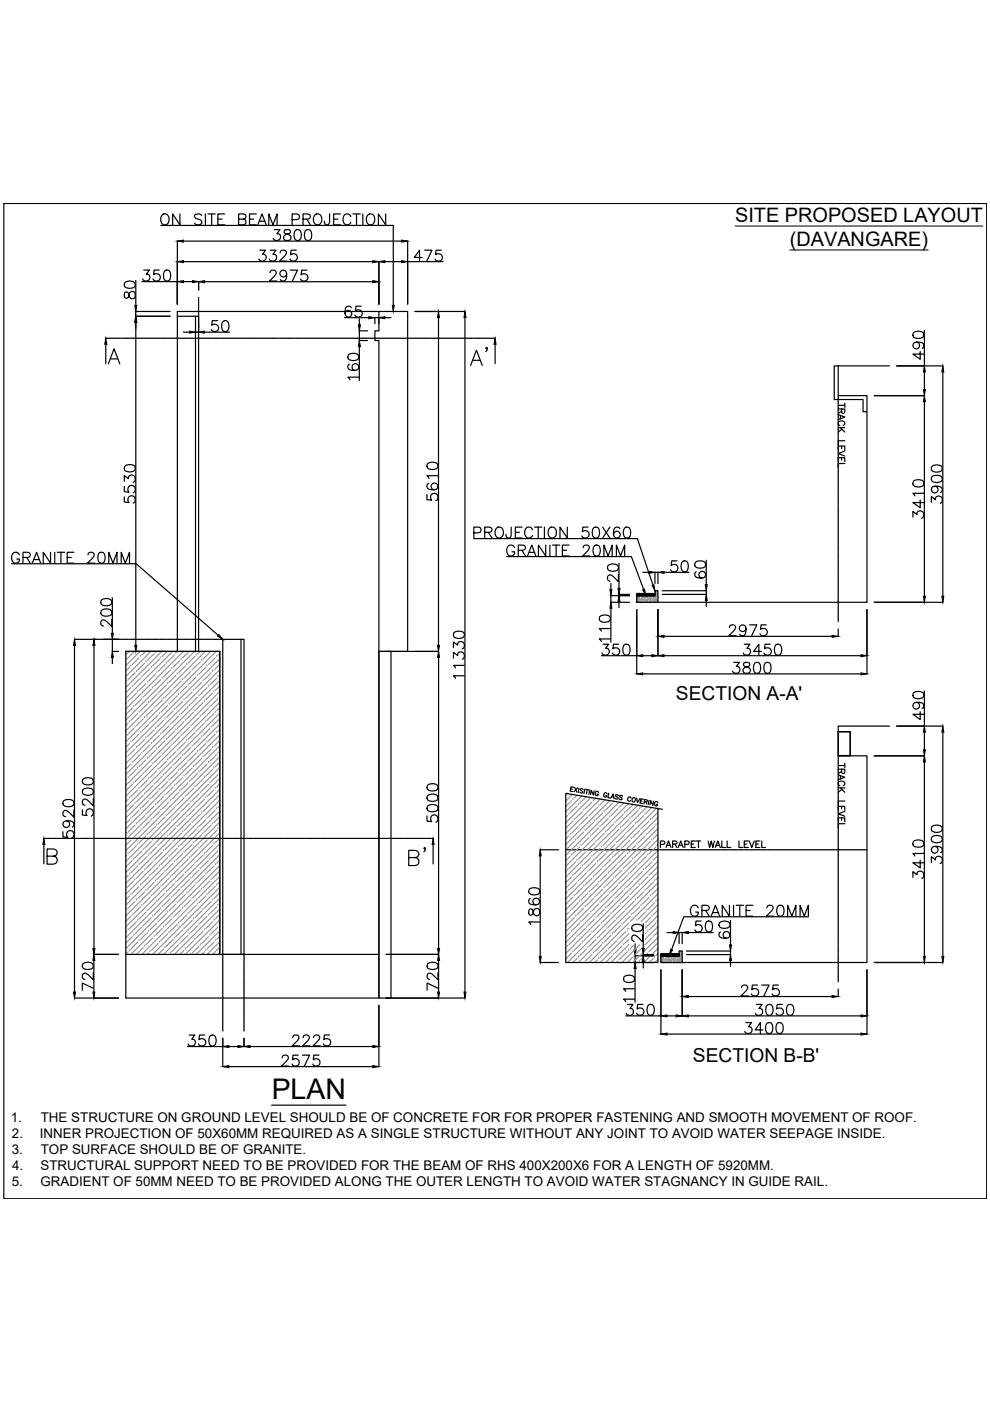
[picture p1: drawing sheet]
<svg xmlns="http://www.w3.org/2000/svg" width="210mm" height="297mm" viewBox="0 0 210 297" stroke-linecap="round" stroke-linejoin="round" font-family="sans-serif">
<defs><g id="words">
<g font-size="7.1">
<text x="104.4" y="78.7" transform="rotate(-90 104.4 78.7)">A'</text>
<text x="91.4" y="184.9" transform="rotate(-90 91.4 184.9)">B'</text>
</g>
<text font-size="6" x="57.6" y="233">PLAN</text>
<g font-size="5.7">
<text x="33.2" y="49">ON SITE BEAM PROJECTION</text>
<text x="99.5" y="115.4">PROJECTION 50X60</text>
<text x="106.5" y="119.2">GRANITE 20MM</text>
<text x="1.4" y="120.6">GRANITE 20MM</text>
</g>
<text font-size="5.3" x="145.3" y="195.4">GRANITE 20MM</text>
<g font-size="4.2">
<text x="155.9" y="47">SITE PROPOSED LAYOUT</text>
<text x="167.5" y="52.1">(DAVANGARE)</text>
</g>
<g font-size="4.1">
<text x="143.3" y="148.5">SECTION A-A'</text>
<text x="146.9" y="225.1">SECTION B-B'</text>
</g>
<g font-size="2.8">
<text x="2.3" y="237.8">1.</text>
<text x="8.6" y="237.8">THE STRUCTURE ON GROUND LEVEL SHOULD BE OF CONCRETE FOR FOR PROPER FASTENING AND SMOOTH MOVEMENT OF ROOF.</text>
<text x="2.5" y="244.7">3.</text>
<text x="2.5" y="241.3">2.</text>
<text x="8.4" y="241.3">INNER PROJECTION OF 50X60MM REQUIRED AS A SINGLE STRUCTURE WITHOUT ANY JOINT TO AVOID WATER SEEPAGE INSIDE.</text>
<text x="8.6" y="244.7">TOP SURFACE SHOULD BE OF GRANITE.</text>
<text x="2.5" y="251.5">5.</text>
<text x="2.6" y="248.1">4.</text>
<text x="8.6" y="251.5">GRADIENT OF 50MM NEED TO BE PROVIDED ALONG THE OUTER LENGTH TO AVOID WATER STAGNANCY IN GUIDE RAIL.</text>
<text x="8.6" y="248.1">STRUCTURAL SUPPORT NEED TO BE PROVIDED FOR THE BEAM OF RHS 400X200X6 FOR A LENGTH OF 5920MM.</text>
</g>
</g></defs>
<!-- layer: axis -->
<g fill="none" stroke="#000" stroke-width=".25">
<path d="M37.6 67.1v71M41.5 67.1v71M42.1 67.1v71M47.2 135.6h4.5v66.8h-4.5zM51.1 135.6v66.8M135 126.1h.1M135 126.2h.1M135 126h3.9v.3h-3.9zM135 126.3h.1M135.1 126l-.1 .1M135.1 126.2h.1M135.1 126h-.1"/>
<path d="M135.1 126.2l-.1 .1M135.1 126h.1M135.1 126v.1M135.1 126.1h.1M135.1 126.1l-.1 .1M135.1 126.3h.1M135.1 126l-.1 .2M135.1 126v.3M135.2 126.1h.1M135.2 126.3h.1M135.2 126.2h-.1M135.2 126l-.1 .1"/>
<path d="M135.2 126.3h-.1M135.2 126.1l-.1 .1M135.2 126h.1M135.2 126.2h.1M135.2 126.1v.1M135.3 126.1h.1M135.3 126.3h-.1M135.3 126.3h.1M135.3 126l-.2 .3M135.3 126v.1M135.3 126.2v.1M135.3 126h.1"/>
<path d="M135.3 126.1h-.1M135.4 126h.1M135.4 126.1l-.2 .1M135.4 126.2h.1M135.4 126.1l-.1 .1M135.4 126.2l-.1 .1M135.4 126.3h-.1M135.4 126.3h.1M135.4 126l-.3 .2M135.4 126.1l-.2 .2M135.4 126.2h-.1M135.5 126.1h-.1"/>
<path d="M135.5 126h.1M135.5 126.2v.1M135.5 126.2h.1M135.5 126.1l-.1 .2M135.5 126.1h.1M135.5 126v.1M135.5 126.3h.1M135.5 126.2l-.1 .1M135.5 126.1v.2M135.6 126.1h.1M135.6 126.1l.1-.1v.2M135.6 126l-.2 .2"/>
<path d="M135.6 126.3h.1M135.6 126h-.1M135.6 126l-.1 .1M135.6 126h.1M135.6 126.2v.1M135.6 126v.1M135.7 126.1h.1M135.7 126.3h.1M135.7 126.2h.1M135.7 126l-.2 .3M135.7 126.2v.1M135.8 126h.1"/>
<path d="M135.8 126.1l-.1 .1M135.8 126l-.3 .3M135.8 126.2h.1M135.8 126.3h.1M135.8 126l-.4 .2M135.8 126.1l-.1 .2M135.9 126.2l-.1 .1M135.9 126l-.3 .3M135.9 126.2l-.2 .1M135.9 126h.1M135.9 126.2v.1M135.9 126.2h.1"/>
<path d="M135.9 126.1l-.1 .1M135.9 126.1h.1M135.9 126.2h-.1M135.9 126.1l-.2 .2M135.9 126.1v.2M136 126.1h.1M136 126.3h.1M136 126l-.1 .1M136 126.2h-.1M136 126.2l-.1 .1M136 126v.1M136 126.2v.1"/>
<path d="M136 126h.1M136.1 126.1h.1M136.1 126.2h.1M136.1 126l-.2 .3M136.1 126.1h-.1M136.1 126v.2M136.1 126.3h.1M136.2 126.2h.1M136.2 126h.1M136.2 126.1l-.1 .1M136.2 126l-.1 .2M136.2 126l-.2 .2"/>
<path d="M136.2 126.3h.1M136.3 126l-.3 .3M136.3 126l-.1 .1M136.3 126.2l-.1 .1M136.3 126h.1M136.3 126.2h.1M136.3 126l-.2 .3M136.3 126.1l-.1 .2v-.2M136.3 126.1h.1M136.3 126.2l-.3 .1M136.3 126.3h.1M136.3 126l-.1 .2"/>
<path d="M136.3 126.2v.1M136.4 126.1h.1M136.4 126.3h.1M136.4 126.2l-.1 .1M136.4 126h-.1M136.4 126.2h-.1M136.4 126l-.1 .1M136.4 126h.1M136.4 126.2h.1M136.4 126v.1M136.5 126h.1M136.5 126.1h.1"/>
<path d="M136.5 126.2h.1M136.5 126.2l-.1 .1M136.5 126l-.1 .1M136.5 126l-.1 .2M136.5 126.1v.1M136.5 126.3h.1M136.6 126.1h.1M136.6 126.1h-.2M136.6 126l-.2 .2M136.6 126.2l-.1 .1M136.6 126h.1M136.6 126.1l-.1 .1"/>
<path d="M136.6 126.2v.1M136.6 126.2h.1M136.6 126.3h.1M136.6 126.2h-.1M136.7 126l-.1 .2 .1-.1M136.7 126l-.1 .1M136.7 126.2l-.1 .1M136.7 126h.1M136.7 126.2h.1M136.7 126.1l-.1 .1M136.7 126l-.3 .3M136.7 126.2v.1"/>
<path d="M136.7 126v.1M136.7 126.1h.1M136.8 126.1l-.2 .1 .1-.1M136.8 126.3h.1M136.8 126.2h.1M136.8 126h-.1M136.8 126l-.1 .1M136.8 126.1h.1M136.8 126v.1M136.8 126h.1M136.8 126.2l-.1 .1M136.8 126v.2"/>
<path d="M136.9 126h.1M136.9 126.2h.1M136.9 126.2h-.2M136.9 126.3h-.1M136.9 126l-.1 .1M136.9 126.3h.1M136.9 126.1h-.1M136.9 126.2l-.1 .1M136.9 126.1l-.1 .2M137 126l-.1 .1M137 126h.1M137 126.1h.1"/>
<path d="M137 126v.2l.1-.1M137 126.2h.1v.1M137 126.1l-.3 .2M137 126.2h.1M137 126.3h.1M137 126.1h-.1M137.1 126.2h.1M137.1 126.3h.1M137.1 126.3l.2-.1-.1 .1M137.1 126l-.2 .2M137.1 126h.1M137.1 126.1l-.2 .2"/>
<path d="M137.1 126l-.1 .2M137.2 126.3h.1M137.2 126.2h-.1M137.2 126.2h.1M137.2 126h-.1M137.2 126l-.1 .1M137.2 126.1h.1M137.2 126.2v.1M137.2 126l-.3 .3M137.3 126.1h.1M137.3 126.3h.1M137.3 126l-.1 .2"/>
<path d="M137.3 126.1l-.1 .1M137.3 126.2h.1M137.3 126h.1M137.3 126.1l-.2 .2M137.3 126.1v.1M137.4 126l-.1 .1M137.4 126.1h.1M137.4 126.2l.1-.1-.1 .1M137.4 126.2h.1M137.4 126h.1M137.4 126l-.2 .1M137.4 126.3h.1"/>
<path d="M137.4 126.1h-.1M137.5 126l-.2 .2M137.5 126.2h.1M137.5 126h.1M137.5 126.1l-.1 .2M137.5 126.3h.1M137.5 126l-.2 .3M137.5 126.1h.1M137.5 126.2h-.1M137.5 126.2v.1M137.5 126v.2M137.6 126.3h.1"/>
<path d="M137.6 126.1h-.1M137.6 126.2h.1M137.6 126l-.2 .3M137.6 126l-.1 .1M137.6 126.1h.1M137.6 126.1l-.1 .2M137.6 126.2h-.1M137.7 126.1h.1M137.7 126.3h.1M137.7 126.2h-.1M137.7 126h.1M137.8 126h.1"/>
<path d="M137.7 126.2l-.1 .1M137.7 126.1h-.1M137.7 126l-.1 .2M137.7 126.2h.1M137.7 126.1l-.1 .2M137.7 126v.1M137.8 126.2h.1M137.8 126.2l-.1 .1M137.8 126.2h-.1M137.8 126.1l-.1 .1M137.8 126.1h.1M137.8 126.3h.1"/>
<path d="M137.8 126v.2M137.8 126.1v.1M137.9 126.1l-.1 .1M137.9 126.1h.1M137.9 126h.1M137.9 126l-.1 .1M137.9 126.1l-.1 .2M138 126.1l-.1 .1M138 126l-.1 .2M138 126.2h-.1M138 126.2h.1M138 126.3h.1"/>
<path d="M138 126h.1M138.1 126l-.1 .1M138.1 126.1l-.1 .1M138.1 126.3h.1M138.1 126.1h.1M138.1 126l-.3 .3M138.1 126.2l-.2 .1M138.1 126h.1M138.1 126.2h.1M138.1 126.1l-.2 .2M138.2 126l-.1 .1M138.2 126.1h.1"/>
<path d="M138.2 126.2h.1M138.2 126.2l-.1 .1M138.2 126.2h-.1M138.2 126l-.5 .3M138.2 126.1l-.1 .1M138.2 126.3h.1M138.2 126.2v.1M138.2 126h.1M138.2 126.1h-.1M138.2 126v.1M138.3 126.1l-.1 .1M138.3 126.1h.1"/>
<path d="M138.3 126h.1M138.3 126l-.3 .3M138.3 126.3h.1M138.3 126v.1M138.4 126.1l-.1 .1M138.4 126.2h-.1M138.4 126.2h.1M138.4 126.3h.1M138.4 126.1h.1M138.4 126l-.3 .3M138.4 126h.1M138.4 126l-.2 .2"/>
<path d="M138.5 126.3h.1M138.5 126.2l-.1 .1M138.5 126.1h.1M138.5 126h.1M138.5 126.2h.1M138.5 126.3l.4-.2-.2 .2M138.5 126.1v.1M138.5 126.2v.1M138.5 126l-.3 .3M138.5 126v.1M138.6 126.2h.1M138.6 126h.1"/>
<path d="M138.6 126l-.1 .1M138.6 126.2h-.1M138.6 126.3h.1M138.6 126.1l-.1 .1M138.6 126.2l-.1 .1M138.7 126.1h.1M138.7 126.1l-.1 .1M138.7 126l-.2 .2M138.7 126.2h.1M138.7 126l-.3 .3M138.7 126h.1M138.7 126l-.1 .1"/>
<path d="M138.8 126.1l-.1 .1M138.8 126.2h.1M138.8 126.3h.1M138.8 126l-.2 .2M138.9 126h.1M138.9 126.2h-.1M138.9 126.2h.1M138.9 126l-.3 .3M138.9 126.2l-.1 .1M138.9 126.3h-.1M140.1 202.5h.1M140.1 202.6h.1"/>
<path d="M140.1 202.4h3.9v.2h-3.9zM140.2 202.4h.1M140.2 202.6h.1M140.2 202.4h-.1M140.2 202.5l-.1 .1M140.2 202.5h-.1M140.2 202.5h.1M140.2 202.4v.1M140.3 202.4l-.1 .1M140.3 202.6h.1M140.3 202.5l-.1 .1M140.3 202.4h.1"/>
<path d="M140.3 202.6h-.1M140.3 202.5h.1M140.3 202.4v.1M140.4 202.4h.1M140.4 202.5h.1M140.4 202.4l-.1 .2M140.4 202.4l-.1 .1M140.4 202.5l-.1 .1M140.4 202.6h.1M140.4 202.4v.1M140.5 202.5h.1M140.5 202.5h-.2"/>
<path d="M140.5 202.4h-.1M140.5 202.4l-.1 .1M140.5 202.4h.1M140.5 202.4v.1M140.5 202.6h-.1M140.5 202.6h.1M140.6 202.4h.1M140.6 202.6h.1M140.6 202.5l-.1 .1M140.6 202.4l-.2 .2M140.6 202.4l-.3 .2M140.6 202.5v.1"/>
<path d="M140.6 202.6h-.1M140.7 202.4h.1M140.7 202.6h-.1M140.7 202.4l-.1 .1M140.7 202.6h.1M140.7 202.4v.2M140.7 202.5h.1M140.7 202.5l-.2 .1M140.8 202.4h.1M140.8 202.5h.1M140.8 202.6h-.1M140.8 202.6h.1"/>
<path d="M140.8 202.5h.2l-.1 .1M140.8 202.5l-.1 .1M140.9 202.6h.1M140.9 202.5l-.1 .1M140.9 202.5h.1M140.9 202.5h-.2M140.9 202.4l-.3 .2M140.9 202.4h.1M141 202.6h.1M141 202.6h-.1M141 202.4l-.3 .2M141 202.5l-.1 .1"/>
<path d="M141 202.4l-.2 .2M141 202.5v.1M141 202.4h.2M141 202.4h.1M141.1 202.6h-.1M141.1 202.4h.1M141.1 202.6h.1M141.1 202.4l-.2 .2M141.1 202.5h.1M141.2 202.4h.1M141.2 202.5h.1M141.2 202.6h-.1"/>
<path d="M141.2 202.5l-.1 .1M141.2 202.4l-.1 .2M141.2 202.6h.1M141.2 202.5v.1M141.3 202.5h.1M141.3 202.4l-.3 .2M141.3 202.4l-.1 .1M141.3 202.6h.1M141.3 202.6h-.1M141.3 202.5h-.1M141.3 202.4h.1M141.3 202.5l-.1 .1"/>
<path d="M141.3 202.4v.2M141.3 202.5v.1M141.4 202.6h.1M141.4 202.6h-.1M141.4 202.5h.1M141.4 202.4l-.1 .1M141.4 202.4h.1M141.4 202.5l-.1 .1M141.4 202.5h-.1M141.5 202.4h.1M141.5 202.5l-.1 .1M141.5 202.6h.1"/>
<path d="M141.5 202.4l-.2 .2M141.5 202.4v.1M141.5 202.5h.1M141.6 202.4h.1M141.6 202.5l-.1 .1M141.6 202.4h-.1M141.6 202.5h.1M141.6 202.4v.1M141.6 202.6h.1M141.6 202.4l-.1 .1M141.7 202.6h.1M141.7 202.4l-.2 .2"/>
<path d="M141.7 202.6h-.2M141.7 202.5h.1M141.7 202.5l-.1 .1M141.7 202.5h-.1M141.7 202.4h-.1M141.7 202.4h.1M141.7 202.4l-.1 .1M141.8 202.5h.1M141.8 202.6h-.1M141.8 202.4l-.1 .1M141.8 202.6h.1M141.8 202.4l-.1 .2"/>
<path d="M141.8 202.4h.1M141.8 202.4v.1M141.9 202.5l-.1 .1h.2M141.9 202.6h.1M141.9 202.5h.1M141.9 202.4l-.4 .2M141.9 202.5v.1M142 202.4l-.3 .2M142 202.5l-.2 .1M142 202.4l-.1 .1M142 202.4h.1M142 202.5h.1"/>
<path d="M142 202.4v.1M142 202.6l.2-.2-.3 .2M142 202.6h.1M142 202.5v.1h.1M142.1 202.5h.1M142.1 202.4l-.1 .1M142.1 202.4h-.1M142.1 202.4v.1M142.1 202.6h-.1M142.1 202.4h.1M142.1 202.5l-.1 .1M142.1 202.6h.1"/>
<path d="M142.2 202.5h.1M142.2 202.6h.1M142.2 202.4l-.1 .2M142.2 202.4l-.1 .1M142.3 202.4h.1M142.3 202.5l-.1 .1M142.3 202.5h-.1M142.3 202.6h.1M142.3 202.4l-.2 .2M142.4 202.6h-.1M142.4 202.4l-.1 .1M142.4 202.4h.1"/>
<path d="M142.4 202.6h.1M142.4 202.5h.1M142.4 202.4v.1M142.5 202.5h.1M142.5 202.6h.1M142.5 202.4l-.3 .2M142.5 202.6h-.1M142.5 202.5l-.1 .1M142.5 202.4h.1M142.6 202.4h.1M142.6 202.5h.1M142.6 202.6h.1"/>
<path d="M142.6 202.6h-.1M142.6 202.4l-.1 .1M142.6 202.5l-.1 .1M142.6 202.6l.1-.1-.1 .1M142.6 202.4l-.5 .2M142.6 202.4v.1M142.6 202.5v.1M142.6 202.5h-.1M142.7 202.4h.1M142.7 202.6h-.1M142.7 202.6h.1M142.7 202.4h-.1"/>
<path d="M142.7 202.4l-.1 .1M142.7 202.5h.1M142.7 202.5h-.1M142.7 202.5l-.1 .1M142.8 202.5h-.1M142.8 202.4h.1M142.8 202.6h.1M142.8 202.5l-.1 .1M142.8 202.5h.1M142.8 202.4v.1M142.8 202.5v.1M142.9 202.6h-.1"/>
<path d="M142.9 202.6h.1M142.9 202.4l-.3 .2M142.9 202.5l-.2 .1M142.9 202.4l-.1 .1M142.9 202.5h-.1M142.9 202.4h.1M142.9 202.5v.1M142.9 202.5h.1M142.9 202.4v.1M143 202.4h.1M143 202.6h.1M143 202.4l-.1 .1"/>
<path d="M143 202.5l-.1 .1M143 202.5h.1M143 202.5l-.2 .1M143.1 202.4l-.1 .1M143.1 202.4h.1M143.1 202.4l-.2 .1M143.1 202.6h-.2M143.1 202.5h-.1M143.1 202.5h.1M143.1 202.4v.1M143.1 202.6h.1M143.2 202.4l-.1 .1"/>
<path d="M143.2 202.4h.1M143.2 202.6h.1M143.2 202.4l-.3 .2M143.2 202.4l-.1 .2 .2-.1M143.3 202.6h.1M143.3 202.4h-.1M143.3 202.4l-.1 .1M143.3 202.4v.1M143.3 202.4h.1M143.3 202.5h.1M143.3 202.4v.1h.1M143.4 202.4h.1"/>
<path d="M143.4 202.6h.1M143.4 202.5h-.3M143.4 202.5l-.1 .1M143.4 202.5h.1M143.4 202.4l-.1 .1M143.4 202.6h-.1M143.4 202.5l-.2 .1M143.4 202.5v.1M143.5 202.4h.1M143.5 202.5h.1M143.5 202.5l-.1 .1M143.5 202.6h.1"/>
<path d="M143.5 202.4l-.2 .1M143.5 202.6h-.1M143.6 202.5h-.1M143.6 202.4l-.2 .2M143.6 202.5l-.1 .1M143.6 202.6h-.1M143.6 202.6h.1M143.6 202.4h.1M143.6 202.4v.1M143.6 202.5v.1M143.6 202.6l.1-.2-.2 .2M143.7 202.6h.1"/>
<path d="M143.7 202.4h.1M143.7 202.5l-.1 .1M143.7 202.5h.1M143.7 202.5v.1M143.8 202.6h.1M143.8 202.5l-.1 .1M143.8 202.5h.1M143.8 202.4l-.1 .2M143.8 202.6h-.1M143.8 202.5h-.1M143.8 202.5v.1M143.8 202.4h.1"/>
<path d="M143.9 202.4l-.1 .1M143.9 202.4h.1M143.9 202.6h-.2M143.9 202.5h.1M143.9 202.4l-.2 .1M143.9 202.6h.1M144 202.5h.1M143.9 202.5v.1M143.9 202.4v.1M143.9 202.5l-.1 .1M144 202.4l-.2 .1M144 202.4h.1"/>
<path d="M144 202.6h.1M144 202.4v.1M144 202.5l-.1 .1M144 202.6h-.1"/>
</g>
<!-- layer: Bas -->
<g fill="none" stroke="#000" stroke-width=".25">
<path d="M37.6 67.1h4.5M80.3 66h6.1v72.1h-6.1v-65.9h-.8v-2.1h.8zM177.7 77.6h-.8v7.1h6.1v2.6h.8M188.6 77.6h-10.9v6.3h6.1v43.8h-48.8M193.7 70.5a1.85 1.85 0 0 1 2.1 0 .75 .75 0 0 1-.4 1.1 1.98 1.98 0 0 1-1.7-.2zM194.3 72.5a.72 .72 0 0 1 .6 1 .72 .72 0 0 1-1.1 .3 .72 .72 0 0 1 .1-1.2 2.18 2.18 0 0 1 1.9 .3 .68 .68 0 0 1-.3 1M195.1 74.5v1.7l-1.5-1.1h2.3M196 70.1v7.5h-5.9M196 78.9v3.7M185.4 83.9h10.6M196 85.2v41.2M193.6 109.6v-1.2l.8 .7a.75 .75 0 0 1 .9-.8 .75 .75 0 0 1 .6 1l-.1 .3-.4 .3"/>
<path d="M193.7 102a1.76 1.76 0 0 1 2.1 0 .75 .75 0 0 1-.4 1.1 1.98 1.98 0 0 1-1.7-.2zM195.1 106v1.7l-1.5-1.1h2.3M195.9 104.6h-2.3l.4 .5M185.4 127.7h10.6M188.6 153.9h-10.9v6.4h6.1v43.8h-43.7M193.7 146.9a1.85 1.85 0 0 1 2.1 0 .75 .75 0 0 1-.4 1.1 1.81 1.81 0 0 1-1.7-.2zM194.3 148.9a.72 .72 0 0 1 .6 1 .72 .72 0 0 1-1.1 .3 .72 .72 0 0 1 .1-1.2 2.1 2.1 0 0 1 1.9 .2 .66 .66 0 0 1-.3 1M195.1 150.9v1.6l-1.5-1.1h2.3M196 146.5v7.4h-5.9M196 155.2v3.8M185.4 160.3h10.6M193.7 178.4a1.76 1.76 0 0 1 2.1 0 .75 .75 0 0 1-.4 1.1 1.98 1.98 0 0 1-1.7-.2z"/>
<path d="M196 161.5v41.3M193.6 186v-1.2l.8 .7a.78 .78 0 0 1 1.1-.7 .78 .78 0 0 1 .3 1.2l-.4 .2M195.1 182.4v1.6l-1.5-1.1h2.3M195.9 181h-2.3l.4 .5M26.7 202.4v9.2h53.6M46.6 202.4h33.7M185.4 204.1h10.6"/>
</g>
<!-- layer: 0 -->
<g fill="none" stroke="#000" stroke-width=".25">
<path d="M.8 43.1h208.4v211h-208.4zM26.5 59.9a1.76 1.76 0 0 1 2.1 0 .75 .75 0 0 1-.4 1.1 1.98 1.98 0 0 1-1.7-.2zM28.8 59.5v5.2M30.1 59.7h7.5M30.5 57.3h1.2l-.7 .8a.77 .77 0 0 1 .7 1.2 .77 .77 0 0 1-1.3 .1l-.2-.3M33.8 57.3h-1.1l-.1 1a.82 .82 0 0 1 1.2 0 .82 .82 0 0 1-.2 1.2 .82 .82 0 0 1-1.2-.4M34.1 47.8h49.3v16.9M35 57.4a.73 .73 0 0 1 1.1 .3 1.96 1.96 0 0 1-.2 1.8 .73 .73 0 0 1-1.1-.4 1.96 1.96 0 0 1 .2-1.7zM37.6 51.1v13.4M38.9 59.7h1.9M38.9 55.5h40.1M38.9 51.1h46.2"/>
<path d="M42.1 59.7v1.8M43.4 59.7h35.6M55.1 53h1.2l-.6 .9a.75 .75 0 0 1 .8 .9 .75 .75 0 0 1-1.1 .6l-.3-.2-.2-.3M57.2 57.8l.1-.3 .4-.2 .6 .1a.51 .51 0 0 1 .1 .8l-1.3 1.4h1.6M57.3 53h1.2l-.6 .9a.75 .75 0 0 1 .8 .9 .75 .75 0 0 1-1.1 .6l-.3-.2-.2-.3M59.4 53.6l.1-.3a.76 .76 0 0 1 1-.2 .49 .49 0 0 1 .1 .8l-1.3 1.5h1.5M60.8 58.1a.72 .72 0 0 1-1 .6 .72 .72 0 0 1-.3-1.2 .72 .72 0 0 1 1.2 .1 2.04 2.04 0 0 1-.3 1.9 .7 .7 0 0 1-1-.2M61.5 57.3h1.6l-1.1 2.3M62.8 53h-1.1l-.1 1a.82 .82 0 0 1 1.2 0 .82 .82 0 0 1-.1 1.2 .82 .82 0 0 1-1.2-.3M65.1 57.3h-1.1l-.2 1a.82 .82 0 0 1 1.3-.1 .82 .82 0 0 1-.2 1.3 .82 .82 0 0 1-1.2-.3M80.3 55.5v9M81.6 55.5h3.5"/>
<path d="M86.4 55.5h7.5M86.4 51.1v13.4M89.5 54.6h-1.7l1.1-1.6v2.4M90.1 53h1.5l-1.1 2.4M93.6 53h-1.1l-.1 1a.82 .82 0 0 1 1.2 0 .82 .82 0 0 1-.2 1.2 .82 .82 0 0 1-1.1-.3M22.4 73v4.1M23 77.2l1.2-3.2 1.2 3.2M23.4 76.1h1.6M26.5 62a.87 .87 0 0 0 .2 1.2h.2a1.17 1.17 0 0 0 .6-1.1 .63 .63 0 0 1 .7-.3 .63 .63 0 0 1 .5 .6l-.1 .7a.69 .69 0 0 1-.8 .2 .69 .69 0 0 1-.4-.6l-.2-.5a.49 .49 0 0 0-.7-.2zM28.8 68.3v68.5M36.1 66h-7.3v1.1h7.3M38.9 70.4h1.3"/>
<path d="M41.5 70v.4h.6M42.1 68.9v1.5M43.4 70.4h5.3M46.1 68h-1.1l-.1 1a.82 .82 0 0 1 1.2-.1 .82 .82 0 0 1-.1 1.3 .82 .82 0 0 1-1.2-.3M47.3 68.1a.75 .75 0 0 1 1.1 .3 1.9 1.9 0 0 1-.2 1.8 .75 .75 0 0 1-1.1-.3 1.9 1.9 0 0 1 .2-1.8zM73 67.4h5.2M73.9 75.2a1.85 1.85 0 0 1 2.1 0 .77 .77 0 0 1-.4 1.1 1.18 1.18 0 0 1-1.8-.7zM74.1 77.2a.69 .69 0 0 0-.2 1 1.85 1.85 0 0 0 2.1 0 .71 .71 0 0 0-.4-1 .71 .71 0 0 0-.9 .4 .71 .71 0 0 0 .6 .9M74.5 65.3a.66 .66 0 0 0-1-.3 1.76 1.76 0 0 0 0 2.1 .72 .72 0 0 0 1-.3 .72 .72 0 0 0-.5-1 .72 .72 0 0 0-.8 .7M76.1 80h-2.3l.4 .5M76.2 67.6v1.3M76.2 73.5v7.1"/>
<path d="M76.6 64.9h-1.1l-.1 1a.82 .82 0 0 1 1.2 0 .82 .82 0 0 1-.1 1.2 .82 .82 0 0 1-1.2-.3M77.9 70.1h-1.7v2.1h1.7M79.5 68.6v-1.2h.8v1.2M81.6 67.4h1.3M88 66h10.6M93 67.3v69.5M98.6 67.3v143M190.1 77.6h9.8M199.9 78.9v47.5M26.5 98.8a1.76 1.76 0 0 1 2.1 0 .75 .75 0 0 1-.4 1.1 1.98 1.98 0 0 1-1.7-.2zM90.6 98.3a1.75 1.75 0 0 1 2.1 0 .75 .75 0 0 1-.3 1.1 1.52 1.52 0 0 1-1.9-.5zM177.7 86.7h1.4l-.1 .9-.3 .1-.2-.2-.1-.8"/>
<path d="M177.7 87.9l1.4 .5-1.4 .6M177.7 95.4v-.8h1.4v.8M177.7 97.9v-.9h1.4v.9M177.7 85.9h1.4M177.7 90.7h1.4M178.1 90.2a.5 .5 0 0 1-.4-.6 .5 .5 0 0 1 .6-.4h.3a.5 .5 0 0 1 .5 .4 .5 .5 0 0 1-.3 .6M178.2 88.1v.7M178.2 90.7l.9 .9M178.4 87.2l-.7 .5M178.4 94.6v.5M178.4 97v.6M178.5 91l-.8 .6"/>
<path d="M179.1 93.5h-1.4v.8M179.1 95.6l-1.4 .6 1.4 .5M179.1 98.3h-1.4v.8M179.1 85.5v.9M197.6 98.9a1.85 1.85 0 0 1 2.1 0 .75 .75 0 0 1-.4 1.1 1.96 1.96 0 0 1-1.7-.2zM2.5 119.5h26.4l17.4 15.2M26.4 105.3v1.1l1 .2a.82 .82 0 0 1-.1-1.3 .82 .82 0 0 1 1.3 .2 .82 .82 0 0 1-.4 1.2M26.4 103.1v1.1l1 .2a.82 .82 0 0 1-.1-1.3 .82 .82 0 0 1 1.3 .2 .82 .82 0 0 1-.4 1.2M26.4 102v-1.2l.8 .7a.74 .74 0 0 1 .9-.8 .74 .74 0 0 1 .6 1l-.1 .3-.4 .3M90.5 104.8v1.1l1 .1a.82 .82 0 0 1 0-1.2 .82 .82 0 0 1 1.2 .2 .82 .82 0 0 1-.3 1.2M90.9 102.5a.67 .67 0 0 0-.4 .7 .67 .67 0 0 0 .5 .5 1.69 1.69 0 0 0 1.7-.2 .72 .72 0 0 0-.3-1 .72 .72 0 0 0-1 .4 .72 .72 0 0 0 .7 .9M92.8 100.9h-2.3l.5 .5"/>
<path d="M100.5 114.2h34.6l3.3 9.8M107.4 118h26.5l2.6 7M131.2 119.4v5.3M143.5 118.9h-1.1l-.1 1a.82 .82 0 0 1 1.2 0 .82 .82 0 0 1-.1 1.2 .82 .82 0 0 1-1.2-.3M144.7 119a.77 .77 0 0 1 1.1 .3 2.01 2.01 0 0 1-.2 1.8 .75 .75 0 0 1-1.1-.3 1.96 1.96 0 0 1 .2-1.8zM147.4 119.3a1.75 1.75 0 0 1 2.1 0 .75 .75 0 0 1-.3 1.1 1.88 1.88 0 0 1-1.8-.3zM149.7 118.8v5.2M197.5 106.5v-1.2l.8 .6a.78 .78 0 0 1 1.1-.7 .78 .78 0 0 1 .3 1.3l-.4 .2M197.6 101.1a1.85 1.85 0 0 1 2.1 0 .75 .75 0 0 1-.4 1.1 1.96 1.96 0 0 1-1.7-.2zM198.2 103.1a.72 .72 0 0 1 .6 1 .72 .72 0 0 1-1.1 .3 .72 .72 0 0 1 .1-1.2 2.18 2.18 0 0 1 1.9 .2 .69 .69 0 0 1-.3 1M15.8 135.6h9.3M15.8 136.8v73.5"/>
<path d="M19.9 136.8v64.3M21.5 129.4a1.75 1.75 0 0 1 2.1 0 .75 .75 0 0 1-.4 1.1 1.96 1.96 0 0 1-1.7-.2l-.1-.3zM21.5 127.2a1.75 1.75 0 0 1 2.1 0 .75 .75 0 0 1-.4 1.1 1.96 1.96 0 0 1-1.7-.2l-.1-.3zM23.7 131.3v1.5l-1.1-1.1a.71 .71 0 0 0-1.1-.1l-.1 .7 .2 .3 .3 .1M23.8 135.6v2.5h1.3M23.8 126.8v7.5M23.8 139.4v1.3M26.7 138.1h19.9v64.3h-19.9zM26.7 138.1h19.9v64.3M81.9 138.1h11.1M93 139.4v61.7M96.1 139.5v-1.2l.9 .7a.74 .74 0 0 1 .9-.8 .74 .74 0 0 1 .6 1l-.2 .3-.3 .3"/>
<path d="M96.1 137.3v-1.2l.9 .7a.74 .74 0 0 1 .9-.8 .74 .74 0 0 1 .6 1l-.2 .3-.3 .3M96.3 134.1a1.85 1.85 0 0 1 2 0 .78 .78 0 0 1-.3 1.2 1.9 1.9 0 0 1-1.7-.3zM127.2 130.7a1.49 1.49 0 0 1 2.2 .3v.3a1.49 1.49 0 0 1-2.2 .3zM127.5 139h7.5M127.9 136.6h1.2l-.7 .9a.75 .75 0 0 1 .8 .8 .75 .75 0 0 1-1 .6l-.3-.1-.3-.3M129.4 135.5h-2.3l.4 .5M129.4 133.3h-2.3l.4 .5M129.5 127.7h4M129.5 126.3h4M129.5 123.7v1.3M129.5 126.3v1.4M129.5 129v7.1"/>
<path d="M131.1 121.8v1.5l-1.1-1.1a.71 .71 0 0 0-1.1-.1 .76 .76 0 0 0 .1 1l.4 .1M131.2 136.6h-1.1l-.2 1a.82 .82 0 0 1 1.3-.1 .82 .82 0 0 1-.2 1.3 .82 .82 0 0 1-1.2-.3M131.2 127.6v1.2M132.4 136.7a.77 .77 0 0 1 1.1 .3 1.93 1.93 0 0 1-.2 1.8 .75 .75 0 0 1-1.1-.3 1.88 1.88 0 0 1 .2-1.8zM133.5 126h-2.3v.3M135 126.3h3.9v-1.1h.6v2.5h-4.5zM135 126v1.7M135 129.2v13.7M136.3 121.3h1.3M136.3 139h1.9M138.9 123.7v-2.4h.6v2.4M139.5 129.2v9.8"/>
<path d="M140.4 125.2h9.3l.1 .8h-9.4M140.8 121.3h5.3M140.8 139h41.7M140.8 134.9h35.6M147.6 121.2a.67 .67 0 0 0-.3 .7 .67 .67 0 0 0 .4 .5 1.69 1.69 0 0 0 1.8-.2 .72 .72 0 0 0-.3-1 .72 .72 0 0 0-1 .5 .72 .72 0 0 0 .6 .9M149.7 127.3v1.3M154.7 133l.2-.4a.76 .76 0 0 1 1 .1 .74 .74 0 0 1-.3 1l-1.1 1.1h1.6M157.8 136.6h1.2l-.6 .9a.77 .77 0 0 1 .6 1.1 .77 .77 0 0 1-1.3 .1l-.1-.2M158.2 133.2a.71 .71 0 0 1-1 .6 .71 .71 0 0 1-.3-1.1 .71 .71 0 0 1 1.2 .1 2.18 2.18 0 0 1-.3 1.9 .69 .69 0 0 1-.9-.2M158.9 132.5h1.6l-1.1 2.3M161.4 138.1h-1.6l1.1-1.5v2.3M162.5 132.5h-1.1l-.1 1a.82 .82 0 0 1 1.2-.1 .82 .82 0 0 1-.2 1.3 .82 .82 0 0 1-1.2-.4"/>
<path d="M163.3 136.6h-1.1l-.1 1a.82 .82 0 0 1 1.2-.1 .82 .82 0 0 1-.1 1.3 .82 .82 0 0 1-1.2-.3M164.5 136.7a.77 .77 0 0 1 1.1 .3 1.18 1.18 0 0 1-.7 1.9 1.06 1.06 0 0 1-.7-1.3zM177.7 133.3v1.6M183.8 129.2v13.7M185.4 127.7h14.5M98.5 143.3h-2.4l.5 .5M98.5 141.1h-2.4l.5 .5M136.3 142.9h46.2M155.6 140.4h1.2l-.7 .9a.78 .78 0 0 1 .7 1.1 .78 .78 0 0 1-1.2 .2l-.3-.3M157.8 140.5a.46 .46 0 0 0 .2 .8 .96 .96 0 0 1 1.1 1 .81 .81 0 0 1-.9 .5 .81 .81 0 0 1-.7-.8 1.39 1.39 0 0 1 1.4-.8l.1-.4a.89 .89 0 0 0-1.2-.3zM160.1 140.5a.75 .75 0 0 1 1.1 .4 1.98 1.98 0 0 1-.2 1.7 .75 .75 0 0 1-1.1-.3 1.98 1.98 0 0 1 .2-1.8zM162.3 140.5a.75 .75 0 0 1 1.1 .4 1.98 1.98 0 0 1-.2 1.7 .75 .75 0 0 1-1.1-.3 1.98 1.98 0 0 1 .2-1.8z"/>
<path d="M190.1 153.9h9.8M199.9 155.2v47.6M9.3 179v4.2M13.3 176.3v1.1l1 .1a.82 .82 0 0 1 0-1.2 .82 .82 0 0 1 1.2 .2 .82 .82 0 0 1-.3 1.2M13.4 169.8a1.49 1.49 0 0 1 2.3 .4v.2a1.49 1.49 0 0 1-2.3 .3zM14.1 174a.72 .72 0 0 1 .7 1 .72 .72 0 0 1-1.2 .3 .72 .72 0 0 1 .1-1.2 1.96 1.96 0 0 1 1.8 .2 .66 .66 0 0 1-.2 1M15.7 171.7v1.5l-1.5-1.3a.54 .54 0 0 0-.9 .4l.1 .6 .5 .2M17.5 171.7v1.1l1 .1a.82 .82 0 0 1 0-1.2 .82 .82 0 0 1 1.2 .2 .82 .82 0 0 1-.3 1.1M17.6 167.4a1.85 1.85 0 0 1 2.1 0 .77 .77 0 0 1-.3 1.1 2.01 2.01 0 0 1-1.8-.2zM17.6 165.2a1.85 1.85 0 0 1 2.1 0 .77 .77 0 0 1-.3 1.1 2.01 2.01 0 0 1-1.8-.2zM19.8 169.3v1.5l-1.1-1.1a.7 .7 0 0 0-1.1-.1l-.1 .7 .2 .3 .3 .1M90.5 173v1.1l1 .1a.82 .82 0 0 1 0-1.2 .82 .82 0 0 1 1.2 .1 .82 .82 0 0 1-.3 1.2"/>
<path d="M90.6 170.9a1.76 1.76 0 0 1 2.1 0 .77 .77 0 0 1-.3 1.1 2.01 2.01 0 0 1-1.8-.2zM90.6 168.7a1.76 1.76 0 0 1 2.1 0 .77 .77 0 0 1-.3 1.1 2.01 2.01 0 0 1-1.8-.2zM90.6 166.5a1.76 1.76 0 0 1 2.1 0 .77 .77 0 0 1-.3 1.1 2.01 2.01 0 0 1-1.8-.2zM121 167.3h.3M121.6 166.9l-.5-.1-.2 .9 .6 .1M121.8 166.9l.5 1.1M122.5 167l-.8 .9M122.8 167.1l-.2 .9M123.6 167.4l-.1-.2-.5 .1v.2l.5 .3-.1 .3-.5-.2M124 167.3l-.2 .9M124.2 167.3l.6 .1M124.5 167.4l-.2 .9"/>
<path d="M125 167.5l-.1 .9M126 167.7l-.2 .9-.4-1-.2 .9M126.9 168a.34 .34 0 0 0-.3-.2 .34 .34 0 0 0-.4 .3v.2a.33 .33 0 0 0 .2 .4 .33 .33 0 0 0 .4-.3h-.2M128.7 168.4a.34 .34 0 0 0-.3-.3 .34 .34 0 0 0-.4 .3v.2a.33 .33 0 0 0 .3 .4 .33 .33 0 0 0 .4-.3h-.3M129.1 168.2l-.2 .9 .5 .1M129.5 169.2l.5-.8 .2 .9M129.7 168.9l.4 .1M131.1 168.7l-.2-.2-.4 .1 .5 .6-.2 .2-.4-.2M132 168.8l-.2-.1h-.4v.2l.5 .3v.3h-.4l-.2-.1M133.8 169.2a.34 .34 0 0 0-.3-.2 .34 .34 0 0 0-.4 .2 .39 .39 0 0 0 .1 .6 .39 .39 0 0 0 .5 0v-.1M135 169.2l.2 1 .5-.9M135.8 169.8l.4 .1"/>
<path d="M136.4 169.5l-.5-.1-.2 .9 .6 .1M136.6 169.9l.5 .1 .2-.3-.6-.2-.2 .9M136.9 170l.2 .5M137.6 169.7l-.2 .9M138.6 169.8l-.2 1-.4-1.1-.2 .9M139.5 170.2a.34 .34 0 0 0-.4-.3 .34 .34 0 0 0-.3 .3v.3a.32 .32 0 0 0 .2 .4 .32 .32 0 0 0 .4-.3l-.2-.1M139.5 171.4v32.7h-19.5v-35.9l20.4 3.4M140 179h.8l.1-.6-.9-.1v1.4M141.2 179.7l.5-1.4 .6 1.4M141.4 179.2h.7M142.6 179l.8-.1 .1-.2v-.3l-.9-.1v1.4M143.1 179l.4 .7"/>
<path d="M143.8 179.7l.5-1.4 .6 1.4M144 179.2h.7M145.2 179h.8v-.6l-.8-.1v1.4M146.6 179h.5M147.4 178.3h-.8v1.4h.8M147.6 178.3h1M148.1 178.3v1.4M150.1 178.3l.4 1.4 .3-1.4 .3 1.4 .4-1.4M151.7 179.7l.5-1.4 .5 1.4M151.9 179.2h.6M153 178.3v1.4h.8M154.2 178.3v1.4h.8"/>
<path d="M156.7 178.3v1.4h.8M157.8 179h.5M158.7 178.3h-.9v1.4h.9M158.9 178.3l.5 1.4 .5-1.4M160.3 179h.5M161.1 178.3h-.8v1.4h.8M161.5 178.3v1.4h.8M177.7 163.1h1.4l-.1 .9-.5-.1-.1-.8M177.7 164.3l1.4 .5-1.4 .5M177.7 171.8v-.8h1.4v.8M177.7 174.3v-.9h1.4v.9M177.7 162.3h1.4"/>
<path d="M177.7 167h1.4M178.1 166.6a.51 .51 0 0 1-.4-.6 .51 .51 0 0 1 .6-.4h.3a.51 .51 0 0 1 .5 .4 .51 .51 0 0 1-.3 .6M178.2 164.5v.6M178.2 167l.9 1M178.4 171v.5M178.4 173.4v.5M178.4 163.6l-.7 .4M178.5 167.4l-.8 .6M179.1 169.8h-1.4v.8M179.1 172l-1.4 .6 1.4 .5M179.1 174.6h-1.4v.9M179.1 161.8v1"/>
<path d="M197.6 177.5a1.85 1.85 0 0 1 2.1 0 .75 .75 0 0 1-.4 1.1 1.8 1.8 0 0 1-1.7-.2zM197.6 175.3a1.85 1.85 0 0 1 2.1 0 .75 .75 0 0 1-.4 1.1 1.8 1.8 0 0 1-1.7-.3zM198.2 179.5a.72 .72 0 0 1 .6 1 .72 .72 0 0 1-1.1 .2 .72 .72 0 0 1 .1-1.1 2.1 2.1 0 0 1 1.9 .2 .66 .66 0 0 1-.3 1M10 181.5h1.4l.4-.1a.76 .76 0 0 0 0-1.3l-.4-.1h-1.4v3.2h1.4a.85 .85 0 0 0 .7-.8 .85 .85 0 0 0-.7-.9M112.2 192.8a.87 .87 0 0 0 .2 1.2l.5-.1 .1-.2a.87 .87 0 0 1 .3-.9 .87 .87 0 0 1 .9-.1 .83 .83 0 0 1 .2 .9 .83 .83 0 0 1-.7 .6 1.39 1.39 0 0 1-.8-1.4zM112.2 188.5a1.85 1.85 0 0 1 2.1 0 .75 .75 0 0 1-.3 1.1 1.96 1.96 0 0 1-1.8-.2zM112.4 190.5a.67 .67 0 0 0-.3 .7 .67 .67 0 0 0 .4 .5 1.36 1.36 0 0 0 1.9-.5 .71 .71 0 0 0-.6-.8 .71 .71 0 0 0-.8 .7 .71 .71 0 0 0 .7 .7M114.4 195.5h-2.3l.4 .5M114.5 180.2h3.9M114.5 181.5v21.3M134.1 196.3a1.85 1.85 0 0 1 2.1 0 .75 .75 0 0 1-.4 1.1 1.98 1.98 0 0 1-1.7-.2zM136.3 198.2v1.5l-1.1-1.1a.71 .71 0 0 0-1.1-.1 .76 .76 0 0 0 .1 1l.3 .1"/>
<path d="M136.4 195.8v5.3M141.4 197.7h1.3M145.9 197.7h5.3M148.7 195.3h-1.1l-.1 1a.81 .81 0 0 1 1.2 0 .81 .81 0 0 1-.2 1.2 .81 .81 0 0 1-1.2-.4M149.9 195.4a.75 .75 0 0 1 1.1 .3 1.98 1.98 0 0 1-.2 1.8 .75 .75 0 0 1-1.1-.4 1.81 1.81 0 0 1 .2-1.7zM152.8 197.6a.64 .64 0 0 0-.2 1 1.72 1.72 0 0 0 2 0 .72 .72 0 0 0-.3-1.1 .72 .72 0 0 0-1 .5 .72 .72 0 0 0 .7 .9M154.9 195.2v5.1M171.4 194.4h-26.4l-2.6 6.9M197.5 182.9v-1.2l.8 .6a.78 .78 0 0 1 1.1-.7 .78 .78 0 0 1 .3 1.3l-.4 .2M15.8 211.6h9.3M17.6 204.3a1.72 1.72 0 0 1 2 0 .73 .73 0 0 1-.3 1.1 1.96 1.96 0 0 1-1.7-.2l-.2-.3zM19.8 209.5l-2.4-1.1v1.6"/>
<path d="M19.8 206.2v1.6l-1.1-1.1a.71 .71 0 0 0-1.1-.2l-.2 .7 .3 .3 .3 .1M19.9 202.4h5.2M19.9 203.6v6.7M40.1 219.5h1.2l-.7 .8a.74 .74 0 0 1 .8 .9 .74 .74 0 0 1-1 .6l-.3-.1-.2-.4M43.4 219.5h-1.1l-.1 1a.82 .82 0 0 1 1.2-.1 .82 .82 0 0 1-.1 1.2 .82 .82 0 0 1-1.2-.3M44.6 219.6a.75 .75 0 0 1 1.1 .3 1.16 1.16 0 0 1-.8 1.9 1.25 1.25 0 0 1-.5-1.9zM62.1 220l.1-.3 .3-.3 .7 .1a.68 .68 0 0 1-.1 1.1l-1.1 1.1h1.5M64.3 220l.1-.3 .3-.3 .7 .1a.68 .68 0 0 1-.1 1.1l-1.1 1.1h1.5M66.5 220l.1-.3 .3-.3 .7 .1a.68 .68 0 0 1-.1 1.1l-1.1 1.1h1.5M69.9 219.4h-1.1l-.1 1a.82 .82 0 0 1 1.2 0 .82 .82 0 0 1-.1 1.2 .82 .82 0 0 1-1.2-.3M80.3 213.1v13.1M81.9 202.4h11.1"/>
<path d="M81.9 211.6h16.7M90.7 204.3a1.76 1.76 0 0 1 2.1 0 .75 .75 0 0 1-.4 1.1 1.98 1.98 0 0 1-1.7-.2zM92.9 209.5l-2.3-1.1v1.6M92.9 206.2v1.6l-1.1-1.1a.71 .71 0 0 0-1.1-.2 .76 .76 0 0 0 .1 1l.3 .1M93 203.6v6.7M114.5 204.1h3.9M132.3 207.1a1.76 1.76 0 0 1 2.1 0 .77 .77 0 0 1-.3 1.1 2.01 2.01 0 0 1-1.8-.2zM132.7 215.4h7.4M133 213h1.2l-.7 .8a.78 .78 0 0 1 .8 1.1 .78 .78 0 0 1-1.3 .3l-.2-.4M134.5 211.8h-2.3l.5 .6M134.5 209.6h-2.3l.5 .6M134.6 200.1v1.3"/>
<path d="M134.6 205.4v7.1M136.3 213h-1.1l-.1 .9a.82 .82 0 0 1 1.2 0 .82 .82 0 0 1-.1 1.2 .82 .82 0 0 1-1.2-.3M136.4 203.9v1.3M137.5 213.1a.77 .77 0 0 1 1.1 .3 1.18 1.18 0 0 1-.8 1.9 1.06 1.06 0 0 1-.6-1.4zM138.6 202.4h-2.2v.2M138.6 202.6h-4v1.5h4M140.1 202.6h3.9v-1h.6v2.5h-4.5zM140.1 202.4v1.7M140.1 205.6v13.7M141.4 215.4h1.9M141.4 219.2h41.1M144 200.1v-2.4h.6v2.4"/>
<path d="M144.6 205.6v9.8M145.5 201.6h9.4v.8h-9.4M145.9 215.4h36.6M145.9 211.3h30.5M154.9 203.7v1.3M157.2 209.4l.1-.3a.76 .76 0 0 1 1-.1 .49 .49 0 0 1 .1 .7l-1.3 1.5h1.6M158.1 216.8h1.2l-.6 .9a.74 .74 0 0 1 .8 .8 .74 .74 0 0 1-1 .6l-.4-.1-.2-.3M160.4 213h1.2l-.7 .8a.75 .75 0 0 1 .8 .9 .75 .75 0 0 1-1 .6l-.3-.1-.2-.4M160.6 208.9h-1.1l-.1 .9a.82 .82 0 0 1 1.3 0 .82 .82 0 0 1-.2 1.2 .82 .82 0 0 1-1.2-.3M161.5 208.9h1.6l-1.1 2.3M161.8 218.4h-1.7l1.1-1.6v2.3M162.7 216.9a.75 .75 0 0 1 1.1 .4 1.9 1.9 0 0 1-.3 1.7 .75 .75 0 0 1-1.1-.3 1.9 1.9 0 0 1 .3-1.8z"/>
<path d="M162.7 213.1a.77 .77 0 0 1 1.1 .3 1.93 1.93 0 0 1-.2 1.8 .75 .75 0 0 1-1.1-.4 1.88 1.88 0 0 1 .2-1.7zM164.9 216.9a.75 .75 0 0 1 1.1 .4 1.9 1.9 0 0 1-.3 1.7 .75 .75 0 0 1-1.1-.3 1.9 1.9 0 0 1 .3-1.8zM165 208.9h-1.1l-.1 .9a.82 .82 0 0 1 1.3 0 .82 .82 0 0 1-.2 1.2 .82 .82 0 0 1-1.2-.3M165.9 213h-1.1l-.1 .9a.82 .82 0 0 1 1.2 0 .82 .82 0 0 1-.1 1.2 .82 .82 0 0 1-1.2-.3M167.1 213.1a.77 .77 0 0 1 1.1 .3 1.93 1.93 0 0 1-.2 1.8 .75 .75 0 0 1-1.1-.4 1.88 1.88 0 0 1 .2-1.7zM177.7 209.7v1.6M183.8 205.6v13.7M185.4 204.1h14.5M39.8 221.9h7.4M47.2 220.1v6.1M48.5 221.9h1.9M48.5 226.1h30.5"/>
<path d="M51.7 220.1v1.8M53 221.9h26M57.6 234.3h15.8M59.8 224.3l.2-.5a.76 .76 0 0 1 1 .1 .72 .72 0 0 1-.2 1l-1.1 1.1h1.5M63.2 223.7h-1.1l-.1 1a.81 .81 0 0 1 1.2 0 .81 .81 0 0 1-.1 1.2 .81 .81 0 0 1-1.2-.3M64.1 223.7h1.5l-1.1 2.3M67.6 223.7h-1.1l-.1 1a.81 .81 0 0 1 1.2 0 .81 .81 0 0 1-.1 1.2 .81 .81 0 0 1-1.2-.3"/>
<circle cx="134.4" cy="169.5" r=".42"/>
</g>
<g fill="none" stroke="#939598" stroke-width=".25">
<path d="M27.4 138.1l-.7 .7M28.3 138.3l-1.4 1.4M29.5 139.5l-1.4 1.4M29.7 138.1l-3 3M29.8 139.2h.1M30.8 138.1l-.7 .8M32 138.1l-5.3 5.3M32.7 138.6l-1.5 1.4M33 138.3h.1M33.8 139.7l-1.4 1.5M34.1 139.5h.1M34.3 138.1l-7.6 7.6"/>
<path d="M35.5 138.1l-1.1 1.1M36.6 138.1l-9.9 9.9M37 138.9l-1.5 1.4M37.3 138.6h.1M37.8 138.1l-.2 .2M38.4 139.7h.1M38.9 138.1l-12.2 12.2M40.1 138.1l-1.4 1.4M41.2 138.1l-14.5 14.6M41.3 139.2l-1.4 1.4M41.6 138.9h.1M42.4 138.1l-.5 .5"/>
<path d="M43.5 138.1l-16.8 16.9M44.5 138.3l-1.4 1.4M45.6 139.5l-1.4 1.4M45.8 138.1l-19.1 19.2M45.9 139.2h.1M46.6 139.7l-19.9 19.9M46.6 138.5l-.4 .4M135 127.3h.1M135 126.4h.1M135 126.9h.1M135.2 127.3h.1M135.2 126.4h.1"/>
<path d="M135.2 127.2h.1M135.2 126.5h.1M135.3 126.9h.1M135.3 127.3h.1M135.4 126.4h.1M135.3 126.4h.1M135.3 126.5l.1-.1zM135.3 127.6h.1M135.5 126.8h.1M135.5 127.5h.1M135.5 127.1h.1M135.5 126.7h.1"/>
<path d="M135.5 126.4h.1M135.6 127.1h.1M135.6 127.6h.1M135.7 126.3h.1M135.8 126.5h.1M135.8 127.2h.1M135.9 127.6h.1M135.9 127.1h.1M135.9 126.4h.1M136 127.7h.1M136 127.1h.1M136.1 126.9h.1"/>
<path d="M136.1 127.5h.1M136.1 126.7h.1M136.1 127.1h.1M136.1 126.3h.1M136.1 127h.1M136.2 126.7h.1M136.2 127.1h.1M136.2 126.6h.1M136.3 127.5h.1M136.4 126.5h.1M136.4 127.2h.1M136.5 126.7h.1"/>
<path d="M136.6 126.7v-.1zM136.6 127.1h.1M136.7 127.4h.1M136.7 126.6h.1M136.7 127h.1M136.7 127.3h.1M136.8 127.1h.1M136.8 126.5h.1M136.9 126.6h.1M136.9 127.1h.1M137 126.5h.1M137 127.4h.1"/>
<path d="M137 127.3h.1M137.2 127.7h.1M137.3 127.3h.1M137.3 127.6h.1M137.3 126.5h.1M137.3 126.9h.1M137.3 127.4h.1M137.3 127h.1M137.4 127.1h.1M137.5 126.4h.1M137.6 126.3h.1M137.6 126.5h.1"/>
<path d="M137.6 126.9h.1M137.6 126.6h.1M137.6 127.3h.1M137.7 127h.1M137.7 127.3h.1M137.8 127.1h.1M137.8 126.9l.1-.1zM137.8 127.6h.1M137.8 127.2h.1M137.8 126.4h.1M137.8 126.8h.1M137.9 126.5h.1"/>
<path d="M137.9 127.5h.1M138 126.8h.1M138 127.2h.1M138 126.9h.1M138.2 127.7h.1M138.2 126.3h.1M138.2 126.6h.1M138.2 127.3h.1M138.4 127.5h.1M138.3 126.4h.1M138.4 127.1h.1M138.4 126.3h.1"/>
<path d="M138.4 126.4h.1M138.4 126.7h.1M138.4 127.6h.1M138.5 127.2h.1M138.6 127.2h.1M138.6 127.4h.1M138.7 126.6h.1M138.6 126.7h.1M138.7 127.2h.1M138.8 126.8h.1M138.8 126.6h.1M138.8 127.6h.1"/>
<path d="M138.9 127.3h.1M138.9 127.6h.1M138.9 125.8h.1M138.9 125.7v.1zM138.9 125.5h.1M139 127.4h.1M139 127.1l.1-.1zM139 127h.1M139 126.3h.1M139 126.7h.1M139.1 125.6h.1M139.1 125.5h.1"/>
<path d="M139.1 125.9h.1M139.1 126.3h.1M139.1 126.7h.1M139.1 126h.1M139.2 127.1h.1M139.2 127.2h.1M139.2 125.8h.1M139.2 127.3h.1M139.2 126.4h.1M139.3 125.4h.1M139.3 126.6h.1M139.3 127.1h.1"/>
<path d="M139.3 126.2h.1M139.3 126.3h.1M139.4 127.3h.1M139.4 125.9h.1M139.5 126.6h.1M139.5 126.7h.1M139.5 127.4h.1M26.9 144.4h.1M26.9 149l-.2 .2M27.2 148.7h.1M27.2 153.3l-.5 .5M27.5 153h.1"/>
<path d="M27.5 141.5l-.8 .8M27.5 157.6l-.8 .8M27.8 141.2h.1M27.8 157.4h.1M27.8 145.8l-1.1 1.1M28.1 145.5h.1M28.1 150.1l-1.4 1.4M28.3 149.8h.1M28.3 154.5l-1.4 1.4M28.6 154.2h.1M28.6 142.6l-1.4 1.5M28.6 158.8l-1.4 1.4"/>
<path d="M28.9 142.3h.1M28.9 158.5h.1M28.9 147l-1.4 1.4M29.2 146.7h.1M29.2 151.3l-1.4 1.4M29.5 151h.1M29.5 155.6l-1.4 1.5M29.8 155.3h.1M29.8 143.8l-1.5 1.4M29.8 159.9l-1.5 1.5M30.1 143.5h.1M30.1 159.7h.1"/>
<path d="M30.1 148.1l-1.5 1.5M30.4 147.8h.1M30.4 152.4l-1.5 1.5M30.7 152.1h.1M30.7 140.6l-1.5 1.5M30.7 156.8l-1.5 1.4M30.9 140.3h.1M30.9 156.5h.1M30.9 144.9l-1.4 1.5M31.2 144.7h.1M31.2 149.3l-1.4 1.4M31.5 149h.1"/>
<path d="M31.5 153.6l-1.4 1.4M31.8 153.3h.1M31.8 141.8l-1.4 1.4M31.8 157.9l-1.4 1.5M32.1 141.5h.1M32.1 157.6h.1M32.1 146.1l-1.4 1.4M32.4 145.8h.1M32.4 150.4l-1.5 1.5M32.7 150.1h.1M32.7 154.7l-1.5 1.5M33 154.5h.1"/>
<path d="M33 142.9l-1.5 1.5M33 159.1l-1.5 1.4M33.2 142.6h.1M33.2 158.8h.1M33.2 147.3l-1.4 1.4M33.5 147h.1M33.5 151.6l-1.4 1.4M33.8 151.3h.1M33.8 155.9l-1.4 1.5M34.1 155.6h.1M34.1 144.1l-1.4 1.4M34.4 143.8h.1"/>
<path d="M34.4 159.9h.1M34.4 148.4l-1.4 1.4M34.7 148.1h.1M34.7 152.7l-1.5 1.5M35 152.4h.1M35 140.9l-1.5 1.4M35 157.1l-1.5 1.4M35.3 140.6h.1M35.3 156.8h.1M35.3 145.2l-1.5 1.5M35.5 144.9h.1M35.5 149.6l-1.4 1.4"/>
<path d="M35.8 149.3h.1M35.8 153.9l-1.4 1.4M36.1 153.6h.1M36.1 142.1l-1.4 1.4M36.1 158.2l-1.4 1.5M36.4 141.8h.1M36.4 157.9h.1M36.4 146.4l-1.4 1.4M36.7 146.1h.1M36.7 150.7l-1.4 1.4M37 150.4h.1M37 155l-1.5 1.5"/>
<path d="M37.3 154.7h.1M37.3 143.2l-1.5 1.5M37.3 159.4l-1.5 1.4M37.6 142.9h.1M37.6 159.1h.1M37.6 147.5l-1.5 1.5M37.9 147.3h.1M37.9 151.9l-1.5 1.4M38.1 151.6h.1M38.1 140l-1.4 1.5M38.1 156.2l-1.4 1.4M38.4 155.9h.1"/>
<path d="M38.4 144.4l-1.4 1.4M38.7 144.1h.1M38.7 148.7l-1.4 1.4M39 148.4h.1M39 153l-1.4 1.5M39.3 152.7h.1M39.3 141.2l-1.4 1.4M39.3 157.4l-1.4 1.4M39.6 140.9h.1M39.6 157.1h.1M39.6 145.5l-1.5 1.5M39.9 145.2h.1"/>
<path d="M39.9 149.8l-1.5 1.5M40.2 149.6h.1M40.2 154.2l-1.5 1.4M40.5 153.9h.1M40.5 142.3l-1.5 1.5M40.5 158.5l-1.5 1.4M40.8 142.1h.1M40.8 158.2h.1M40.8 146.7l-1.5 1.4M41 146.4h.1M41 151l-1.4 1.4M41.3 150.7h.1"/>
<path d="M41.3 155.3l-1.4 1.5M41.6 155h.1M41.6 143.5l-1.4 1.4M41.6 159.7l-1.4 1.4M41.9 143.2h.1M41.9 159.4h.1M41.9 147.8l-1.4 1.5M42.2 147.5h.1M42.2 152.1l-1.4 1.5M42.5 151.9h.1M42.5 140.3l-1.5 1.5M42.5 156.5l-1.5 1.4"/>
<path d="M42.8 140h.1M42.8 156.2h.1M42.8 144.7l-1.5 1.4M43.1 144.4h.1M43.1 149l-1.5 1.4M43.3 148.7h.1M43.3 153.3l-1.4 1.4M43.6 153h.1M43.6 141.5l-1.4 1.4M43.6 157.6l-1.4 1.5M43.9 141.2h.1M43.9 157.4h.1"/>
<path d="M43.9 145.8l-1.4 1.5M44.2 145.5h.1M44.2 150.1l-1.4 1.5M44.5 149.8h.1M44.5 154.5l-1.4 1.4M44.8 154.2h.1M44.8 142.6l-1.5 1.5M44.8 158.8l-1.5 1.4M45.1 142.3h.1M45.1 158.5h.1M45.1 147l-1.5 1.4M45.4 146.7h.1"/>
<path d="M45.4 151.3l-1.5 1.4M45.6 151h.1M45.6 155.6l-1.4 1.5M45.9 155.3h.1M45.9 143.8l-1.4 1.4M45.9 159.9l-1.4 1.5M46.2 143.5h.1M46.2 159.7h.1M46.2 148.1l-1.4 1.5M46.5 147.8h.1M46.5 152.4l-1.4 1.5M46.6 142l-19.9 19.9"/>
<path d="M46.6 144.3l-19.9 19.9M46.6 146.6l-19.9 19.9M46.6 148.9l-19.9 19.9M46.6 151.2l-19.9 19.9M46.6 153.5l-19.9 19.9M46.6 155.8l-19.9 19.9M46.6 158.1l-19.9 20M46.6 140.8l-1.2 1.3M46.6 143.1l-.1 .1M46.6 145.4l-1 1M46.6 150.1l-.7 .6M46.6 154.7l-.4 .3"/>
<path d="M46.6 157l-1.2 1.2M46.6 159.3l-.1 .1M26.9 160.5h.1M26.9 176.7h.1M26.9 165.1l-.2 .3M27.2 164.8h.1M27.2 169.5l-.5 .5M27.5 169.2h.1M27.5 173.8l-.8 .8M27.8 173.5h.1M27.8 162l-1.1 1M27.8 178.1l-1.1 1.1"/>
<path d="M28.1 161.7h.1M28.1 177.8h.1M28.1 166.3l-1.4 1.4M28.3 166h.1M28.3 170.6l-1.4 1.5M28.6 170.3h.1M28.6 174.9l-1.4 1.5M28.9 174.6h.1M28.9 163.1l-1.4 1.4M28.9 179.3l-1.4 1.4M29.2 162.8h.1M29.2 179h.1"/>
<path d="M29.2 167.4l-1.4 1.5M29.5 167.2h.1M29.5 171.8l-1.4 1.4M29.8 171.5h.1M29.8 176.1l-1.5 1.4M30.1 175.8h.1M30.1 164.3l-1.5 1.4M30.4 164h.1M30.4 168.6l-1.5 1.4M30.7 168.3h.1M30.7 172.9l-1.5 1.5M30.9 172.6h.1"/>
<path d="M30.9 161.1l-1.4 1.4M30.9 177.2l-1.4 1.5M31.2 160.8h.1M31.2 177h.1M31.2 165.4l-1.4 1.5M31.5 165.1h.1M31.5 169.8l-1.4 1.4M31.8 169.5h.1M31.8 174.1l-1.4 1.4M32.1 173.8h.1M32.1 162.2l-1.4 1.5M32.1 178.4l-1.4 1.5"/>
<path d="M32.4 162h.1M32.4 178.1h.1M32.4 166.6l-1.5 1.4M32.7 166.3h.1M32.7 170.9l-1.5 1.4M33 170.6h.1M33 175.2l-1.5 1.5M33.2 174.9h.1M33.2 163.4l-1.4 1.4M33.2 179.6l-1.4 1.4M33.5 163.1h.1M33.5 179.3h.1"/>
<path d="M33.5 167.7l-1.4 1.5M33.8 167.4h.1M33.8 172.1l-1.4 1.4M34.1 171.8h.1M34.1 160.2l-1.4 1.5M34.1 176.4l-1.4 1.4M34.4 176.1h.1M34.4 164.5l-1.4 1.5M34.7 164.3h.1M34.7 168.9l-1.5 1.4M35 168.6h.1M35 173.2l-1.5 1.4"/>
<path d="M35.3 172.9h.1M35.3 161.4l-1.5 1.4M35.3 177.5l-1.5 1.5M35.5 161.1h.1M35.5 177.2h.1M35.5 165.7l-1.4 1.5M35.8 165.4h.1M35.8 170l-1.4 1.5M36.1 169.8h.1M36.1 174.4l-1.4 1.4M36.4 174.1h.1M36.4 162.5l-1.4 1.5"/>
<path d="M36.4 178.7l-1.4 1.4M36.7 162.2h.1M36.7 178.4h.1M36.7 166.9l-1.4 1.4M37 166.6h.1M37 171.2l-1.5 1.4M37.3 170.9h.1M37.3 175.5l-1.5 1.5M37.6 175.2h.1M37.6 163.7l-1.5 1.4M37.6 179.9l-1.5 1.4M37.9 163.4h.1"/>
<path d="M37.9 179.6h.1M37.9 168l-1.5 1.5M38.1 167.7h.1M38.1 172.3l-1.4 1.5M38.4 172.1h.1M38.4 160.5l-1.4 1.5M38.4 176.7l-1.4 1.4M38.7 160.2h.1M38.7 176.4h.1M38.7 164.8l-1.4 1.5M39 164.5h.1M39 169.2l-1.4 1.4"/>
<path d="M39.3 168.9h.1M39.3 173.5l-1.4 1.4M39.6 173.2h.1M39.6 161.7l-1.5 1.4M39.6 177.8l-1.5 1.5M39.9 161.4h.1M39.9 177.5h.1M39.9 166l-1.5 1.4M40.2 165.7h.1M40.2 170.3l-1.5 1.5M40.5 170h.1M40.5 174.6l-1.5 1.5"/>
<path d="M40.8 174.4h.1M40.8 162.8l-1.5 1.5M40.8 179l-1.5 1.4M41 162.5h.1M41 178.7h.1M41 167.2l-1.4 1.4M41.3 166.9h.1M41.3 171.5l-1.4 1.4M41.6 171.2h.1M41.6 175.8l-1.4 1.4M41.9 175.5h.1M41.9 164l-1.4 1.4"/>
<path d="M42.2 163.7h.1M42.2 179.9h.1M42.2 168.3l-1.4 1.5M42.5 168h.1M42.5 172.6l-1.5 1.5M42.8 172.3h.1M42.8 160.8l-1.5 1.4M42.8 177l-1.5 1.4M43.1 160.5h.1M43.1 176.7h.1M43.1 165.1l-1.5 1.5M43.3 164.8h.1"/>
<path d="M43.3 169.5l-1.4 1.4M43.6 169.2h.1M43.6 173.8l-1.4 1.4M43.9 173.5h.1M43.9 162l-1.4 1.4M43.9 178.1l-1.4 1.5M44.2 161.7h.1M44.2 177.8h.1M44.2 166.3l-1.4 1.4M44.5 166h.1M44.5 170.6l-1.4 1.5M44.8 170.3h.1"/>
<path d="M44.8 174.9l-1.5 1.5M45.1 174.6h.1M45.1 163.1l-1.5 1.4M45.1 179.3l-1.5 1.4M45.4 162.8h.1M45.4 179h.1M45.4 167.4l-1.5 1.5M45.6 167.2h.1M45.6 171.8l-1.4 1.4M45.9 171.5h.1M45.9 176.1l-1.4 1.4M46.2 175.8h.1"/>
<path d="M46.2 164.3l-1.4 1.4M46.5 164h.1M46.5 168.6l-1.4 1.4M46.6 160.4l-19.9 20M46.6 162.8l-19.9 19.9M46.6 165.1l-19.9 19.9M46.6 167.4l-19.9 19.9M46.6 169.7l-19.9 19.9M46.6 172l-19.9 19.9M46.6 174.3l-19.9 19.9M46.6 176.6l-19.9 19.9M46.6 178.9l-19.9 19.9"/>
<path d="M46.6 161.6l-1 .9M46.6 166.2l-.7 .7M46.6 170.8l-.4 .4M46.6 173.1l-1.2 1.3M46.6 175.4l-.1 .1M46.6 177.7l-1 1M120 168.6v.1M120.3 168.3h.1M120.3 172.9l-.3 .4M120.6 172.6h.1M120.6 177.2l-.6 .7M120.9 177h.1"/>
<path d="M121.2 169.8l-1.2 1.2M121.3 168.4l-1.3 1.4M121.5 169.5h.1M121.5 174.1l-1.5 1.4M121.8 173.8h.1M121.8 178.4l-1.5 1.5M122.1 178.1h.1M122.3 168.6l-.5 .6M122.3 170.9l-1.4 1.4M122.6 170.6h.1M122.6 175.2l-1.4 1.5M122.9 174.9h.1"/>
<path d="M122.9 179.6l-1.4 1.4M123.2 179.3h.1M123.3 168.8l-3.3 3.3M123.5 172.1l-1.4 1.4M123.8 171.8h.1M123.8 176.4l-1.5 1.4M124.1 176.1h.1M124.3 168.9l-1.4 1.4M124.6 173.2l-1.4 1.4M124.9 172.9h.1M124.9 177.5l-1.4 1.5M125.2 177.2h.1"/>
<path d="M125.3 169.1l-5.3 5.3M125.5 170l-1.4 1.5M125.8 169.8h.1M125.8 174.4l-1.4 1.4M126.1 174.1h.1M126.1 178.7l-1.5 1.4M126.3 169.2l-.2 .3M126.4 178.4h.1M126.7 171.2l-1.5 1.4M126.9 170.9h.1M126.9 175.5l-1.4 1.5M127.2 175.2h.1"/>
<path d="M127.2 179.9l-1.4 1.4M127.3 169.4l-7.3 7.3M127.5 179.6h.1M127.8 172.3l-1.4 1.5M128.1 172.1h.1M128.1 176.7l-1.4 1.4M128.3 169.6l-1.1 1M128.4 176.4h.1M129 173.5l-1.5 1.4M129.3 173.2h.1M129.3 177.8l-1.5 1.5M129.3 169.8l-9.3 9.2"/>
<path d="M129.5 177.5h.1M129.8 170.3l-1.4 1.5M130.1 170h.1M130.1 174.6l-1.4 1.5M130.4 174.4h.1M130.4 179l-1.4 1.4M130.7 178.7h.1M131 171.5l-1.5 1.4M131.2 170.1l-11.2 11.3M131.3 171.2h.1M131.3 175.8l-1.5 1.4M131.6 175.5h.1"/>
<path d="M131.9 179.9h.1M132.2 172.6l-1.5 1.5M132.2 170.2l-.6 .7M132.4 172.3h.1M132.4 177l-1.4 1.4M132.7 176.7h.1M133.2 170.4l-13.2 13.3M133.3 173.8l-1.4 1.4M133.6 173.5h.1M133.6 178.1l-1.4 1.5M133.9 177.8h.1M134.2 170.6l-1.5 1.5"/>
<path d="M134.5 174.9l-1.5 1.5M134.7 174.6h.1M134.7 179.3l-1.4 1.4M135 179h.1M135.2 170.7l-15.2 15.3M135.3 171.8l-1.4 1.4M135.6 171.5h.1M135.6 176.1l-1.4 1.4M135.9 175.8h.1M136.2 170.9l-.3 .3M136.5 172.9l-1.5 1.5M136.8 172.6h.1"/>
<path d="M136.8 177.2l-1.5 1.5M137 177h.1M137.2 171l-17.2 17.3M137.6 174.1l-1.4 1.4M137.9 173.8h.1M137.9 178.4l-1.4 1.5M138.2 171.2l-1.2 1.1M138.2 178.1h.1M138.8 175.2l-1.5 1.5M139.1 174.9h.1M139.1 179.6l-1.5 1.4M139.2 171.4l-19.2 19.2"/>
<path d="M139.3 179.3h.1M139.5 173.4l-19.5 19.5M139.5 175.7l-19.5 19.5M139.5 178l-19.5 19.5M139.5 172.2l-1.3 1.3M139.5 174.5l-.2 .1M139.5 176.8l-1 1M26.9 192.8h.1M26.9 181.3l-.2 .2M26.9 197.4l-.2 .3M27.2 181h.1M27.2 197.1h.1"/>
<path d="M27.2 185.6l-.5 .5M27.5 185.3h.1M27.5 189.9l-.8 .8M27.8 189.7h.1M27.8 194.3l-1.1 1M28.1 194h.1M28.1 182.4l-1.4 1.4M28.1 198.6l-1.4 1.4M28.3 182.2h.1M28.3 198.3h.1M28.3 186.8l-1.4 1.4M28.6 186.5h.1"/>
<path d="M28.6 191.1l-1.4 1.4M28.9 190.8h.1M28.9 195.4l-1.4 1.5M29.2 195.1h.1M29.2 183.6l-1.4 1.4M29.2 199.7l-1.4 1.5M29.5 183.3h.1M29.5 199.5h.1M29.5 187.9l-1.4 1.5M29.8 187.6h.1M29.8 192.3l-1.5 1.4M30.1 192h.1"/>
<path d="M30.1 180.4l-1.5 1.5M30.1 196.6l-1.5 1.4M30.4 180.1h.1M30.4 196.3h.1M30.4 184.7l-1.5 1.5M30.7 184.5h.1M30.7 189.1l-1.5 1.4M30.9 188.8h.1M30.9 193.4l-1.4 1.4M31.2 193.1h.1M31.2 181.6l-1.4 1.4M31.2 197.7l-1.4 1.5"/>
<path d="M31.5 181.3h.1M31.5 197.4h.1M31.5 185.9l-1.4 1.4M31.8 185.6h.1M31.8 190.2l-1.4 1.5M32.1 189.9h.1M32.1 194.6l-1.4 1.4M32.4 194.3h.1M32.4 182.7l-1.5 1.5M32.4 198.9l-1.5 1.4M32.7 182.4h.1M32.7 198.6h.1"/>
<path d="M32.7 187l-1.5 1.5M33 186.8h.1M33 191.4l-1.5 1.4M33.2 191.1h.1M33.2 195.7l-1.4 1.4M33.5 195.4h.1M33.5 183.9l-1.4 1.4M33.8 183.6h.1M33.8 199.7h.1M33.8 188.2l-1.4 1.5M34.1 187.9h.1M34.1 192.5l-1.4 1.5"/>
<path d="M34.4 192.3h.1M34.4 180.7l-1.4 1.5M34.4 196.9l-1.4 1.4M34.7 180.4h.1M34.7 196.6h.1M34.7 185l-1.5 1.5M35 184.7h.1M35 189.4l-1.5 1.4M35.3 189.1h.1M35.3 193.7l-1.5 1.4M35.5 193.4h.1M35.5 181.9l-1.4 1.4"/>
<path d="M35.5 198l-1.4 1.5M35.8 181.6h.1M35.8 197.7h.1M35.8 186.2l-1.4 1.4M36.1 185.9h.1M36.1 190.5l-1.4 1.5M36.4 190.2h.1M36.4 194.8l-1.4 1.5M36.7 194.6h.1M36.7 183l-1.4 1.5M36.7 199.2l-1.4 1.4M37 182.7h.1"/>
<path d="M37 198.9h.1M37 187.3l-1.5 1.5M37.3 187h.1M37.3 191.7l-1.5 1.4M37.6 191.4h.1M37.6 196l-1.5 1.4M37.9 195.7h.1M37.9 184.2l-1.5 1.4M38.1 183.9h.1M38.1 188.5l-1.4 1.4M38.4 188.2h.1M38.4 192.8l-1.4 1.5"/>
<path d="M38.7 192.5h.1M38.7 181l-1.4 1.4M38.7 197.1l-1.4 1.5M39 180.7h.1M39 196.9h.1M39 185.3l-1.4 1.5M39.3 185h.1M39.3 189.7l-1.4 1.4M39.6 189.4h.1M39.6 194l-1.5 1.4M39.9 193.7h.1M39.9 182.2l-1.5 1.4"/>
<path d="M39.9 198.3l-1.5 1.4M40.2 181.9h.1M40.2 198h.1M40.2 186.5l-1.5 1.4M40.5 186.2h.1M40.5 190.8l-1.5 1.5M40.8 190.5h.1M40.8 195.1l-1.5 1.5M41 194.8h.1M41 183.3l-1.4 1.4M41 199.5l-1.4 1.4M41.3 183h.1"/>
<path d="M41.3 199.2h.1M41.3 187.6l-1.4 1.5M41.6 187.3h.1M41.6 192l-1.4 1.4M41.9 191.7h.1M41.9 180.1l-1.4 1.5M41.9 196.3l-1.4 1.4M42.2 196h.1M42.2 184.5l-1.4 1.4M42.5 184.2h.1M42.5 188.8l-1.5 1.4M42.8 188.5h.1"/>
<path d="M42.8 193.1l-1.5 1.5M43.1 192.8h.1M43.1 181.3l-1.5 1.4M43.1 197.4l-1.5 1.5M43.3 181h.1M43.3 197.1h.1M43.3 185.6l-1.4 1.4M43.6 185.3h.1M43.6 189.9l-1.4 1.5M43.9 189.7h.1M43.9 194.3l-1.4 1.4M44.2 194h.1"/>
<path d="M44.2 182.4l-1.4 1.5M44.2 198.6l-1.4 1.4M44.5 182.2h.1M44.5 198.3h.1M44.5 186.8l-1.4 1.4M44.8 186.5h.1M44.8 191.1l-1.5 1.4M45.1 190.8h.1M45.1 195.4l-1.5 1.5M45.4 195.1h.1M45.4 183.6l-1.5 1.4M45.4 199.7l-1.5 1.5"/>
<path d="M45.6 183.3h.1M45.6 199.5h.1M45.6 187.9l-1.4 1.5M45.9 187.6h.1M45.9 192.3l-1.4 1.4M46.2 192h.1M46.2 180.4l-1.4 1.5M46.2 196.6l-1.4 1.4M46.5 180.1h.1M46.5 196.3h.1M46.5 184.7l-1.4 1.5M46.6 181.2l-19.9 19.9"/>
<path d="M46.6 183.5l-18.8 18.9M46.6 185.8l-16.5 16.6M46.6 188.1l-14.2 14.3M46.6 190.4l-11.9 12M46.6 192.7l-9.6 9.7M46.6 195.1l-7.3 7.3M46.6 197.4l-5 5M46.6 199.7l-2.7 2.7M46.6 182.4l-.7 .6M46.6 187l-.4 .3M46.6 189.3l-1.2 1.2M46.6 191.6l-.1 .1"/>
<path d="M46.6 193.9l-1 .9M46.6 198.5l-.7 .7M120 180.1h.1M120 196.3h.1M120 184.7v.1M120.3 184.5h.1M120.3 189.1l-.3 .3M120.6 188.8h.1M120.6 193.4l-.6 .6M120.9 193.1h.1M120.9 181.6l-.9 .9M120.9 197.7l-.9 1"/>
<path d="M121.2 181.3h.1M121.2 197.4h.1M121.2 185.9l-1.2 1.2M121.5 185.6h.1M121.5 190.2l-1.5 1.5M121.8 189.9h.1M121.8 194.6l-1.5 1.4M122.1 194.3h.1M122.1 182.7l-1.5 1.5M122.1 198.9l-1.5 1.4M122.3 182.4h.1M122.3 198.6h.1"/>
<path d="M122.3 187l-1.4 1.5M122.6 186.8h.1M122.6 191.4l-1.4 1.4M122.9 191.1h.1M122.9 195.7l-1.4 1.4M123.2 195.4h.1M123.2 183.9l-1.4 1.4M123.5 183.6h.1M123.5 199.7h.1M123.5 188.2l-1.4 1.5M123.8 187.9h.1M123.8 192.5l-1.5 1.5"/>
<path d="M124.1 192.3h.1M124.1 180.7l-1.5 1.5M124.1 196.9l-1.5 1.4M124.4 180.4h.1M124.4 196.6h.1M124.4 185l-1.5 1.5M124.6 184.7h.1M124.6 189.4l-1.4 1.4M124.9 189.1h.1M124.9 193.7l-1.4 1.4M125.2 193.4h.1M125.2 181.9l-1.4 1.4"/>
<path d="M125.2 198l-1.4 1.5M125.5 181.6h.1M125.5 197.7h.1M125.5 186.2l-1.4 1.4M125.8 185.9h.1M125.8 190.5l-1.4 1.5M126.1 190.2h.1M126.1 194.8l-1.5 1.5M126.4 194.6h.1M126.4 183l-1.5 1.5M126.4 199.2l-1.5 1.4M126.7 182.7h.1"/>
<path d="M126.7 198.9h.1M126.7 187.3l-1.5 1.5M126.9 187h.1M126.9 191.7l-1.4 1.4M127.2 191.4h.1M127.2 196l-1.4 1.4M127.5 195.7h.1M127.5 184.2l-1.4 1.4M127.8 183.9h.1M127.8 188.5l-1.4 1.4M128.1 188.2h.1M128.1 192.8l-1.4 1.5"/>
<path d="M128.4 192.5h.1M128.4 181l-1.5 1.4M128.4 197.1l-1.5 1.5M128.7 180.7h.1M128.7 196.9h.1M128.7 185.3l-1.5 1.5M129 185h.1M129 189.7l-1.5 1.4M129.3 189.4h.1M129.3 194l-1.5 1.4M129.5 193.7h.1M129.5 182.2l-1.4 1.4"/>
<path d="M129.5 198.3l-1.4 1.4M129.8 181.9h.1M129.8 198h.1M129.8 186.5l-1.4 1.4M130.1 186.2h.1M130.1 190.8l-1.4 1.5M130.4 190.5h.1M130.4 195.1l-1.4 1.5M130.7 194.8h.1M130.7 183.3l-1.4 1.4M130.7 199.5l-1.4 1.4M131 183h.1"/>
<path d="M131 199.2h.1M131 187.6l-1.5 1.5M131.3 187.3h.1M131.3 192l-1.5 1.4M131.6 191.7h.1M131.6 180.1l-1.5 1.5M131.6 196.3l-1.5 1.4M131.9 196h.1M131.9 184.5l-1.5 1.4M132.2 184.2h.1M132.2 188.8l-1.5 1.4M132.4 188.5h.1"/>
<path d="M132.4 193.1l-1.4 1.5M132.7 192.8h.1M132.7 181.3l-1.4 1.4M132.7 197.4l-1.4 1.5M133 181h.1M133 197.1h.1M133 185.6l-1.4 1.4M133.3 185.3h.1M133.3 189.9l-1.4 1.5M133.4 195.6l-8.4 8.5M133.4 198l-6.1 6.1M133.4 196.8l-.1 .1"/>
<path d="M133.4 199.1l-1 .9M133.6 189.7h.1M133.6 194.3l-1.4 1.4M133.9 194h.1M133.9 182.4l-1.5 1.5M134.2 182.2h.1M134.2 186.8l-1.5 1.4M134.5 186.5h.1M134.5 191.1l-1.5 1.4M134.7 190.8h.1M135 195.1h.1M135 183.6l-1.4 1.4"/>
<path d="M135.3 183.3h.1M135.3 187.9l-1.4 1.5M135.6 187.6h.1M135.6 192.3l-1.4 1.4M135.9 192h.1M135.9 180.4l-1.4 1.5M136.2 180.1h.1M136.2 184.7l-1.5 1.5M136.5 184.5h.1M136.5 189.1l-1.5 1.4M136.8 188.8h.1M136.8 193.4l-1.5 1.4"/>
<path d="M137 193.1h.1M137 181.6l-1.4 1.4M137 197.7l-.2 .3M137.3 181.3h.1M137.3 197.4h.1M137.3 185.9l-1.4 1.4M137.6 185.6h.1M137.6 190.2l-1.4 1.5M137.9 189.9h.1M137.9 194.6l-1.1 1M138.2 194.3h.1M138.2 182.7l-1.4 1.5"/>
<path d="M138.2 198.9l-1.4 1.4M138.5 182.4h.1M138.5 198.6h.1M138.5 187l-1.5 1.5M138.8 186.8h.1M138.8 191.4l-1.5 1.4M139.1 191.1h.1M139.1 195.7l-1.5 1.4M139.3 195.4h.1M139.3 183.9l-1.4 1.4M139.5 180.3l-19.5 19.5M139.5 182.6l-19.5 19.5"/>
<path d="M139.5 184.9l-19.2 19.2M139.5 187.2l-16.9 16.9M139.5 189.5l-5.9 5.9M139.5 191.8l-3.6 3.6M139.5 194.1l-2.7 2.7M139.5 196.4l-2.7 2.7M139.5 198.8l-5.3 5.3M139.5 181.4l-.7 .8M139.5 186.1l-.4 .4M139.5 188.4l-1.3 1.3M139.5 190.7l-.2 .1M139.5 193l-1 1"/>
<path d="M139.5 197.6l-.7 .7M27.2 201.8l-.5 .5M27.5 201.5h.1M30.4 200.9l-1.5 1.5M30.7 200.6h.1M31.5 202.1l-.3 .3M31.8 201.8h.1M33.5 200l-1.4 1.5M34.7 201.2l-1.2 1.2M35 200.9h.1M35.8 202.4h.1M36.1 202.1h.1"/>
<path d="M37.9 200.3l-1.5 1.5M38.1 200h.1M39 201.5l-.9 .9M39.3 201.2h.1M40.5 202.4h.1M42.2 200.6l-1.4 1.5M42.5 200.3h.1M43.3 201.8l-.6 .6M43.6 201.5h.1M46.5 200.9l-1.4 1.5M46.6 202l-.4 .4M120 200.9v.1"/>
<path d="M120.3 200.6h.1M121.2 202.1l-1.2 1.2M121.5 201.8h.1M122.3 203.2l-.8 .9M122.6 202.9h.1M123.2 200l-1.4 1.5M124.4 201.2l-1.5 1.4M124.6 200.9h.1M125.5 202.4l-1.4 1.4M125.8 202.1h.1M126.7 203.5l-.6 .6M126.9 203.2h.1"/>
<path d="M127.5 200.3l-1.4 1.5M127.8 200h.1M128.7 201.5l-1.5 1.4M129 201.2h.1M129.8 202.6l-1.4 1.5M130.1 202.4h.1M131 203.8l-.3 .3M131.3 203.5h.1M131.9 200.6l-1.5 1.5M132.2 200.3h.1M133 201.8l-1.4 1.4M133.3 201.5h.1"/>
<path d="M133.4 200.3l-3.8 3.8M134.2 202.9l-1.2 1.2M134.5 202.6h.1M134.5 200.3l-.9 .9M135.6 203.8h.1M135.7 200.3l-3.8 3.8M136.2 200.9l-1.5 1.5M136.5 200.6h.1M137.3 202.1l-1.4 1.4M137.6 201.8h.1M138.5 203.2l-.9 .9M138.8 202.9h.1"/>
<path d="M139.3 200l-1.4 1.5M139.5 201.1l-3 3M139.5 203.4l-.7 .7M139.5 202.2l-.4 .4M140.2 203.6h.1M140.2 202.8h.1M140.2 203.2h.1M140.3 203.6h.1M140.3 202.8h.1M140.4 202.9h.1M140.4 203.3h.1M140.4 203.6h.1"/>
<path d="M140.4 202.8h.1M140.5 202.8h.1M140.5 204h.1M140.6 202.8l-.1 .1zM140.6 203.2h.1M140.6 203.5h.1M140.6 203.9h.1M140.7 203.1h.1M140.7 202.8h.1M140.7 203.4h.1M140.7 204h.1M140.9 202.7h.1"/>
<path d="M140.9 202.9h.1M141 203.6h.1M141 203.9h.1M141 203.5h.1M141.1 202.8h.1M141.1 204h.1M141.1 203.5h.1M141.2 203.3h.1M141.2 203.8h.1M141.2 203.1h.1M141.2 203.5h.1M141.3 202.7h.1"/>
<path d="M141.2 203.4h.1M141.3 203.5h.1M141.3 203.1h.1M141.3 203h.1M141.4 203.9h.1M141.5 202.9h.1M141.5 203.6h.1M141.6 203h.1M141.7 203.1l.1-.1zM141.7 203.4h.1M141.8 203.8h.1M141.8 203h.1"/>
<path d="M141.8 203.4h.1M141.9 203.5h.1M142 202.9h.1M142 203h.1M142.1 203.4h.1M142.2 202.9h.1M142.1 202.9h.1M142.2 203.8h.1M142.2 203.6h.1M142.4 204h.1M142.4 203.3h.1M142.4 203.7h.1"/>
<path d="M142.4 202.9h.1M142.4 203.8h.1M142.5 203.3h.1M142.5 203.5h.1M142.6 202.8h.1M142.7 203.3h.1M142.7 202.6h.1M142.8 202.9h.1M142.8 203.7h.1M142.9 203.3h.1M142.9 203.5h.1M142.9 203.7h.1"/>
<path d="M142.9 203.3l.1-.1zM142.9 204h.1M143 203.6h.1M143 202.8h.1M143 203.2h.1M143.1 202.9h.1M143.1 203.9h.1M143.1 203.2h.1M143.2 203.5h.1M143.2 203.2h.1M143.3 204h.1M143.3 202.7h.1"/>
<path d="M143.4 202.9h.1M143.4 203.7h.1M143.5 203.9h.1M143.5 202.8h.1M143.6 203.5h.1M143.6 202.7h.1M143.6 203.1h.1M143.6 204h.1M143.6 203.6h.1M143.7 203.8h.1M143.7 203.6h.1M143.8 203.1h.1"/>
<path d="M143.8 203h.1M143.9 203.6h.1M143.9 203.2h.1M144 203h.1M144 204h.1M144 202.1h.1zM144 203.7h.1M144.1 202.1h.1M144.1 201.9h.1M144.1 203.8h.1M144.1 203.5l.1-.1zM144.2 203.1h.1"/>
<path d="M144.2 203.4h.1M144.2 202.7h.1M144.2 201.9h.1M144.2 202.3h.1M144.2 202.4h.1M144.3 203.5h.1M144.4 203.6h.1M144.4 202.2h.1M144.4 202.8h.1M144.5 203.4h.1M144.4 201.8h.1M144.4 202.9h.1"/>
<path d="M144.4 202.5h.1M144.5 202.2h.1M144.5 202.7h.1M144.6 203.7h.1M144.6 203h.1M144.6 203.8h.1M144.6 203.1h.1"/>
</g>
<!-- layer: HIDDEN -->
<g fill="none" stroke="#000" stroke-width=".25">
<path d="M22.4 71.7h.1M22.6 71.7h.2M22.9 71.7h.1M23.1 71.7h.2M23.4 71.7h.1M23.6 71.7h.2M23.8 71.7h.2M24.1 71.7h.1M24.3 71.7h.2M24.6 71.7h.1M24.8 71.7h.2M25.1 71.7h.1"/>
<path d="M25.3 71.7h.2M25.6 71.7h.1M25.8 71.7h.2M26 71.7h.2M26.3 71.7h.1M26.5 71.7h.2M26.8 71.7h.2M27 71.7h.2M27.3 71.7h.1M27.5 71.7h.2M27.8 71.7h.1M28 71.7h.2"/>
<path d="M28.2 71.7h.2M28.5 71.7h.2M28.7 71.7h.2M29 71.7h.2M29.2 71.7h.2M29.5 71.7h.1M29.7 71.7h.2M30 71.7h.1M30.2 71.7h.2M30.4 71.7h.2M30.7 71.7h.2M30.9 71.7h.2"/>
<path d="M31.2 71.7h.2M31.4 71.7h.2M31.7 71.7h.1M31.9 71.7h.2M32.2 71.7h.1M32.4 71.7h.2M32.6 71.7h.2M32.9 71.7h.2M33.2 71.7h.1M33.4 71.7h.2M33.6 71.7h.2M33.9 71.7h.1"/>
<path d="M34.1 71.7h.2M34.4 71.7h.1M34.6 71.7h.2M34.8 71.7h.2M35.1 71.7h.2M35.4 71.7h.1M35.6 71.7h.2M35.8 71.7h.2M36.1 71.7h.1M36.3 71.7h.2M36.6 71.7h.1M36.8 71.7h.2"/>
<path d="M37.1 71.7h.1M37.3 71.7h.2M37.6 71.7h.1M37.8 71.7h.2M38 71.7h.2M38.3 71.7h.1M38.5 71.7h.2M38.8 71.7h.1M39 71.7h.2M39.3 71.7h.1M39.5 71.7h.2M39.8 71.7h.1"/>
<path d="M40 71.7h.2M40.2 71.7h.2M40.5 71.7h.1M40.7 71.7h.2M41 71.7h.1M41.2 71.7h.2M41.5 71.7h.1M41.7 71.7h.2M42 71.7h.1M42.1 63v.1M42.1 63.2v.2M42.1 63.5v.1"/>
<path d="M42.1 63.7v.2M42.1 63.9v.2M42.1 64.2v.1M42.1 64.4v.2M42.1 64.7v.1M42.1 64.9v.2M42.1 65.2v.1M42.1 65.4v.2M42.1 65.7v.1M42.1 65.9v.2M42.1 66.1v.2M42.1 66.4v.1"/>
<path d="M42.1 66.6v.2M42.1 66.9v.1M42.1 67.1v.2M42.1 67.4v.1M42.1 67.6v.2M42.1 67.9v.1M42.1 68.1v.2M42.1 68.3v.2M42.1 68.6v.1M42.1 68.8v.2M42.1 69.1v.1M42.1 69.3v.1"/>
<path d="M42.2 71.7h.2M42.4 71.7h.2M42.7 71.7h.1M42.9 71.7h.2M43.2 71.7h.1M43.4 71.7h.2M43.7 71.7h.1M43.9 71.7h.2M44.2 71.7h.1M44.4 71.7h.2M44.6 71.7h.2M44.9 71.7h.1"/>
<path d="M45.1 71.7h.2M45.4 71.7h.1M45.6 71.7h.2M45.9 71.7h.1M46.1 71.7h.2M46.4 71.7h.1M46.6 71.7h.2M46.8 71.7h.2M47.1 71.7h.2M47.3 71.7h.2M47.6 71.7h.1M47.8 71.7h.2"/>
<path d="M48.1 71.7h.1M48.3 71.7h.2M48.6 71.7h.1M48.8 71.7h.2M49.1 71.7h.1M49.3 71.7h.2M49.5 71.7h.2M49.8 71.7h.2M50 71.7h.2M50.3 71.7h.1M50.5 71.7h.2M50.8 71.7h.1"/>
<path d="M51 71.7h.2M51.3 71.7h.1M51.5 71.7h.2M51.7 71.7h.2M52 71.7h.2M52.2 71.7h.2M52.5 71.7h.1M52.7 71.7h.2M53 71.7h.1M53.2 71.7h.2M53.5 71.7h.1M53.7 71.7h.2"/>
<path d="M53.9 71.7h.2M54.2 71.7h.2M54.4 71.7h.2M54.7 71.7h.1M54.9 71.7h.2M55.2 71.7h.1M55.4 71.7h.2M55.7 71.7h.1M55.9 71.7h.2M56.2 71.7h.1M56.4 71.7h.2M56.6 71.7h.2"/>
<path d="M56.9 71.7h.2M57.1 71.7h.2M57.4 71.7h.1M57.6 71.7h.2M57.9 71.7h.1M58.1 71.7h.2M58.4 71.7h.1M58.6 71.7h.2M58.9 71.7h.1M59.1 71.7h.2M59.3 71.7h.2M59.6 71.7h.1"/>
<path d="M59.8 71.7h.2M60.1 71.7h.1M60.3 71.7h.2M60.6 71.7h.1M60.8 71.7h.2M61.1 71.7h.1M61.3 71.7h.2M61.5 71.7h.2M61.8 71.7h.1M62 71.7h.2M62.3 71.7h.1M62.5 71.7h.2"/>
<path d="M62.8 71.7h.1M63 71.7h.2M63.3 71.7h.1M63.5 71.7h.2M63.7 71.7h.2M64 71.7h.1M64.2 71.7h.2M64.5 71.7h.1M64.7 71.7h.2M65 71.7h.1M65.2 71.7h.2M65.5 71.7h.1"/>
<path d="M65.7 71.7h.2M65.9 71.7h.2M66.2 71.7h.1M66.4 71.7h.2M66.7 71.7h.1M66.9 71.7h.2M67.2 71.7h.1M67.4 71.7h.2M67.7 71.7h.1M67.9 71.7h.2M68.1 71.7h.2M68.4 71.7h.1"/>
<path d="M68.6 71.7h.2M68.9 71.7h.2M69.1 71.7h.2M69.4 71.7h.1M69.6 71.7h.2M69.9 71.7h.1M70.1 71.7h.2M70.3 71.7h.2M70.6 71.7h.2M70.8 71.7h.2M71.1 71.7h.2M71.3 71.7h.2"/>
<path d="M71.6 71.7h.1M71.8 71.7h.2M72.1 71.7h.1M72.3 71.7h.2M72.5 71.7h.2M72.8 71.7h.2M73 71.7h.2M73.3 71.7h.2M73.5 71.7h.2M73.8 71.7h.1M74 71.7h.2M74.3 71.7h.1"/>
<path d="M74.5 71.7h.2M74.7 71.7h.2M75 71.7h.2M75.3 71.7h.1M75.5 71.7h.2M75.7 71.7h.2M76 71.7h.1M76.2 71.7h.2M76.5 71.7h.1M76.7 71.7h.2M76.9 71.7h.2M77.2 71.7h.2"/>
<path d="M77.5 71.7h.1M77.7 71.7h.2M77.9 71.7h.2M78.2 71.7h.1M78.4 71.7h.2M78.7 71.7h.1M78.9 71.7h.2M79.2 71.7h.1M79.4 71.7h.2M79.7 71.7h.1M79.9 71.7h.2M80.1 71.7h.2"/>
<path d="M80.4 71.7h.1M80.6 71.7h.2M80.9 71.7h.1M81.1 71.7h.2M81.4 71.7h.1M81.6 71.7h.2M81.9 71.7h.1M82.1 71.7h.2M82.3 71.7h.2M82.6 71.7h.1M82.8 71.7h.2M83.1 71.7h.1"/>
<path d="M83.3 71.7h.2M83.6 71.7h.1M83.8 71.7h.2M84.1 71.7h.1M84.3 71.7h.2M84.5 71.7h.2M84.8 71.7h.1M85 71.7h.2M85.3 71.7h.1M85.5 71.7h.2M85.8 71.7h.1M86 71.7h.2"/>
<path d="M86.3 71.7h.1M86.5 71.7h.2M86.7 71.7h.2M87 71.7h.2M87.2 71.7h.2M87.5 71.7h.1M87.7 71.7h.2M88 71.7h.1M88.2 71.7h.2M88.5 71.7h.1M88.7 71.7h.2M88.9 71.7h.2"/>
<path d="M89.2 71.7h.2M89.4 71.7h.2M89.7 71.7h.2M89.9 71.7h.2M90.2 71.7h.1M90.4 71.7h.2M90.7 71.7h.1M90.9 71.7h.2M91.2 71.7h.1M91.4 71.7h.2M91.6 71.7h.2M91.9 71.7h.2"/>
<path d="M92.1 71.7h.2M92.4 71.7h.1M92.6 71.7h.2M92.9 71.7h.1M93.1 71.7h.2M93.4 71.7h.1M93.6 71.7h.2M93.8 71.7h.2M94.1 71.7h.2M94.3 71.7h.2M94.6 71.7h.1M94.8 71.7h.2"/>
<path d="M95.1 71.7h.1M95.3 71.7h.2M95.6 71.7h.1M95.8 71.7h.2M96 71.7h.2M96.3 71.7h.2M177.7 83.9v.2M177.7 84.1v.2M177.7 84.4v.1M177.7 84.6v.2M177.7 84.9v.1M177.7 85.1v.2"/>
<path d="M177.7 85.3v.2M177.7 85.6v.2M177.7 85.9v.1M177.7 86.1v.2M177.7 86.3v.2M177.7 86.6v.1M177.7 86.8v.2M177.7 87.1v.1M177.7 87.3v.2M177.7 87.5v.2M177.7 87.8v.2M177.7 88.1v.1"/>
<path d="M177.7 88.3v.2M177.7 88.5v.2M177.7 88.8v.1M177.7 89v.2M177.7 89.3v.1M177.7 89.5v.2M177.7 89.8v.1M177.7 90v.2M177.7 90.3v.1M177.7 90.5v.2M177.7 90.7v.2M177.7 91v.1"/>
<path d="M177.7 91.2v.2M177.7 91.5v.1M177.7 91.7v.2M177.7 92v.1M177.7 92.2v.2M177.7 92.5v.1M177.7 92.7v.2M177.7 92.9v.2M177.7 93.2v.1M177.7 93.4v.2M177.7 93.7v.1M177.7 93.9v.2"/>
<path d="M177.7 94.2v.1M177.7 94.4v.2M177.7 94.7v.1M177.7 94.9v.2M177.7 95.1v.2M177.7 95.4v.1M177.7 95.6v.2M177.7 95.9v.1M177.7 96.1v.2M177.7 96.4v.1M177.7 96.6v.2M177.7 96.9v.1"/>
<path d="M177.7 97.1v.2M177.7 97.3v.2M177.7 97.6v.1M177.7 97.8v.2M177.7 98.1v.1M177.7 98.3v.2M177.7 98.6v.1M177.7 98.8v.2M177.7 99.1v.1M177.7 99.3v.2M177.7 99.5v.2M177.7 99.8v.1"/>
<path d="M177.7 100v.2M177.7 100.3v.2M177.7 100.5v.2M177.7 100.8v.1M177.7 101v.2M177.7 101.3v.1M177.7 101.5v.2M177.7 101.7v.2M177.7 102v.2M177.7 102.2v.2M177.7 102.5v.2M177.7 102.7v.2"/>
<path d="M177.7 103v.1M177.7 103.2v.2M177.7 103.5v.1M177.7 103.7v.2M177.7 103.9v.2M177.7 104.2v.2M177.7 104.4v.2M177.7 104.7v.2M177.7 104.9v.2M177.7 105.2v.1M177.7 105.4v.2M177.7 105.7v.1"/>
<path d="M177.7 105.9v.2M177.7 106.2v.1M177.7 106.4v.2M177.7 106.6v.2M177.7 106.9v.2M177.7 107.1v.2M177.7 107.4v.1M177.7 107.6v.2M177.7 107.9v.1M177.7 108.1v.2M177.7 108.4v.1M177.7 108.6v.2"/>
<path d="M177.7 108.9v.1M177.7 109.1v.2M177.7 109.3v.2M177.7 109.6v.1M177.7 109.8v.2M177.7 110.1v.1M177.7 110.3v.2M177.7 110.6v.1M177.7 110.8v.2M177.7 111.1v.1M177.7 111.3v.2M177.7 111.5v.2"/>
<path d="M177.7 111.8v.2M177.7 112v.2M177.7 112.3v.1M177.7 112.5v.2M177.7 112.8v.1M177.7 113v.2M177.7 113.3v.1M177.7 113.5v.2M177.7 113.7v.2M177.7 114v.2M177.7 114.2v.2M177.7 114.5v.1"/>
<path d="M177.7 114.7v.2M177.7 115v.1M177.7 115.2v.2M177.7 115.5v.1M177.7 115.7v.2M177.7 116v.1M177.7 116.2v.2M177.7 116.4v.2M177.7 116.7v.1M177.7 116.9v.2M177.7 117.2v.1M177.7 117.4v.2"/>
<path d="M177.7 117.7v.1M177.7 117.9v.2M177.7 118.2v.1M177.7 118.4v.2M177.7 118.6v.2M177.7 118.9v.1M177.7 119.1v.2M177.7 119.4v.1M177.7 119.6v.2M177.7 119.9v.1M21.9 135.6h.1M22.1 135.6h.2"/>
<path d="M22.4 135.6h.1M22.6 135.6h.2M22.8 135.6h.2M23.1 135.6h.2M23.4 135.6h.1M23.6 135.6h.2M23.8 135.6h.2M24.1 135.6h.1M24.3 135.6h.2M24.6 135.6h.1M24.8 135.6h.2M25 135.6h.2"/>
<path d="M25.3 135.6h.2M25.6 135.6h.1M25.8 135.6h.2M26 135.6h.2M26.3 135.6h.1M26.5 135.6h.2M26.8 135.6h.1M27 135.6h.2M27.3 135.6h.1M27.5 135.6h.2M27.8 135.6h.1M28 135.6h.2"/>
<path d="M28.2 135.6h.2M28.5 135.6h.1M28.7 135.6h.2M29 135.6h.1M29.2 135.6h.2M29.5 135.6h.1M29.7 135.6h.2M30 135.6h.1M30.2 135.6h.2M30.4 135.6h.2M30.7 135.6h.1M30.9 135.6h.2"/>
<path d="M31.2 135.6h.1M31.4 135.6h.2M31.7 135.6h.1M31.9 135.6h.2M32.2 135.6h.1M32.4 135.6h.2M32.6 135.6h.2M32.9 135.6h.1M33.1 135.6h.2M33.4 135.6h.1M33.6 135.6h.2M33.9 135.6h.1"/>
<path d="M34.1 135.6h.2M34.4 135.6h.1M34.6 135.6h.2M34.8 135.6h.2M35.1 135.6h.1M35.3 135.6h.2M35.6 135.6h.1M35.8 135.6h.2M36.1 135.6h.1M36.3 135.6h.2M36.6 135.6h.1M36.8 135.6h.2"/>
<path d="M37 135.6h.2M37.3 135.6h.2M37.5 135.6h.2M37.8 135.6h.2M38 135.6h.2M38.3 135.6h.1M38.5 135.6h.2M38.8 135.6h.1M39 135.6h.2M39.3 135.6h.1M39.5 135.6h.2M39.7 135.6h.2"/>
<path d="M40 135.6h.2M40.2 135.6h.2M40.5 135.6h.1M40.7 135.6h.2M41 135.6h.1M41.2 135.6h.2M41.5 135.6h.1M41.7 135.6h.2M41.9 135.6h.2M42.2 135.6h.2M42.4 135.6h.2M42.7 135.6h.1"/>
<path d="M42.9 135.6h.2M43.2 135.6h.1M43.4 135.6h.2M43.7 135.6h.1M43.9 135.6h.2M44.1 135.6h.2M44.4 135.6h.2M44.6 135.6h.2M44.9 135.6h.1M45.1 135.6h.2M45.4 135.6h.1M45.6 135.6h.2"/>
<path d="M45.9 135.6h.1M46.1 135.6h.2M46.4 135.6h.1M46.6 135.6h.2M46.8 135.6h.2M47.1 135.6h.1M80.3 138.1v.1M80.3 138.3v.2M80.3 138.6v.1M80.3 138.8v.2M80.3 139v.2M80.3 139.3v.1"/>
<path d="M80.3 139.5v.2M80.3 139.8v.2M177.7 120.1v.2M177.7 120.4v.1M177.7 120.6v.2M177.7 120.8v.2M177.7 121.1v.1M177.7 121.3v.2M177.7 121.6v.2M177.7 121.8v.2M177.7 122.1v.1M177.7 122.3v.2"/>
<path d="M177.7 122.6v.1M177.7 122.8v.2M177.7 123v.2M177.7 123.3v.2M177.7 123.5v.2M177.7 123.8v.2M177.7 124v.2M177.7 124.3v.1M177.7 124.5v.2M177.7 124.8v.1M177.7 125v.2M177.7 125.2v.2"/>
<path d="M177.7 125.5v.2M177.7 125.7v.2M177.7 126v.2M177.7 126.2v.2M177.7 126.5v.1M177.7 126.7v.2M177.7 127v.1M177.7 127.2v.2M177.7 127.4v.2M177.7 127.7v.2M177.7 128v.1M177.7 128.2v.2"/>
<path d="M177.7 128.4v.2M177.7 128.7v.1M177.7 128.9v.2M177.7 129.2v.1M177.7 129.4v.2M177.7 129.6v.2M177.7 129.9v.2M177.7 130.2v.1M177.7 130.4v.2M177.7 130.6v.2M177.7 130.9v.1M177.7 131.1v.2"/>
<path d="M177.7 131.4v.1M177.7 131.6v.2M80.3 140v.2M80.3 140.3v.1M80.3 140.5v.2M80.3 140.8v.1M80.3 141v.2M80.3 141.2v.2M80.3 141.5v.1M80.3 141.7v.2M80.3 142v.2M80.3 142.2v.2"/>
<path d="M80.3 142.5v.1M80.3 142.7v.2M80.3 143v.1M80.3 143.2v.2M80.3 143.4v.2M80.3 143.7v.2M80.3 143.9v.2M80.3 144.2v.2M80.3 144.4v.2M80.3 144.7v.1M80.3 144.9v.2M80.3 145.2v.1"/>
<path d="M80.3 145.4v.2M80.3 145.6v.2M80.3 145.9v.2M80.3 146.1v.2M80.3 146.4v.2M80.3 146.6v.2M80.3 146.9v.1M80.3 147.1v.2M80.3 147.4v.1M80.3 147.6v.2M80.3 147.8v.2M80.3 148.1v.2"/>
<path d="M80.3 148.4v.1M80.3 148.6v.2M80.3 148.8v.2M80.3 149.1v.1M80.3 149.3v.2M80.3 149.6v.1M80.3 149.8v.2M80.3 150.1v.1M80.3 150.3v.2M80.3 150.6v.1M80.3 150.8v.2M80.3 151v.2"/>
<path d="M80.3 151.3v.1M80.3 151.5v.2M80.3 151.8v.1M80.3 152v.2M80.3 152.3v.1M80.3 152.5v.2M80.3 152.8v.1M80.3 153v.2M80.3 153.2v.2M80.3 153.5v.1M80.3 153.7v.2M80.3 154v.1"/>
<path d="M80.3 154.2v.2M80.3 154.5v.1M80.3 154.7v.2M80.3 155v.1M80.3 155.2v.2M80.3 155.4v.2M80.3 155.7v.2M80.3 155.9v.2M80.3 156.2v.1M80.3 156.4v.2M80.3 156.7v.1M80.3 156.9v.2"/>
<path d="M80.3 157.2v.1M80.3 157.4v.2M80.3 157.6v.2M80.3 157.9v.2M80.3 158.1v.2M80.3 158.4v.1M80.3 158.6v.2M80.3 158.9v.1M80.3 159.1v.2M80.3 159.4v.1M80.3 159.6v.2M80.3 159.9v.1"/>
<path d="M9.3 177.8h.1M9.5 177.8h.1M9.7 177.8h.2M10 177.8h.1M10.2 177.8h.2M10.5 177.8h.1M10.7 177.8h.2M11 177.8h.1M11.2 177.8h.2M11.4 177.8h.2M11.7 177.8h.1M11.9 177.8h.2"/>
<path d="M12.2 177.8h.1M12.4 177.8h.2M12.7 177.8h.1M12.9 177.8h.2M13.2 177.8h.1M13.4 177.8h.2M13.6 177.8h.2M13.9 177.8h.1M14.1 177.8h.2M14.4 177.8h.1M14.6 177.8h.2M14.9 177.8h.1"/>
<path d="M15.1 177.8h.2M15.4 177.8h.1M15.6 177.8h.2M15.8 177.8h.2M16.1 177.8h.2M16.3 177.8h.2M16.6 177.8h.1M16.8 177.8h.2M17.1 177.8h.1M17.3 177.8h.2M17.6 177.8h.1M17.8 177.8h.2"/>
<path d="M18 177.8h.2M18.3 177.8h.2M18.5 177.8h.2M18.8 177.8h.2M19 177.8h.2M19.3 177.8h.1M19.5 177.8h.2M19.8 177.8h.1M20 177.8h.2M20.2 177.8h.2M20.5 177.8h.2M20.8 177.8h.1"/>
<path d="M21 177.8h.2M21.2 177.8h.2M21.5 177.8h.1M21.7 177.8h.2M22 177.8h.1M22.2 177.8h.2M22.4 177.8h.2M22.7 177.8h.2M23 177.8h.1M23.2 177.8h.2M23.4 177.8h.2M23.7 177.8h.1"/>
<path d="M23.9 177.8h.2M24.2 177.8h.1M24.4 177.8h.2M24.7 177.8h.1M24.9 177.8h.2M25.2 177.8h.1M25.4 177.8h.2M25.6 177.8h.2M25.9 177.8h.1M26.1 177.8h.2M26.4 177.8h.1M26.6 177.8h.2"/>
<path d="M26.9 177.8h.1M27.1 177.8h.2M27.4 177.8h.1M27.6 177.8h.2M27.8 177.8h.2M28.1 177.8h.1M28.3 177.8h.2M28.6 177.8h.1M28.8 177.8h.2M29.1 177.8h.1M29.3 177.8h.2M29.6 177.8h.1"/>
<path d="M29.8 177.8h.2M30 177.8h.2M30.3 177.8h.1M30.5 177.8h.2M30.8 177.8h.1M31 177.8h.2M31.3 177.8h.1M31.5 177.8h.2M31.8 177.8h.1M32 177.8h.2M32.2 177.8h.2M32.5 177.8h.1"/>
<path d="M32.7 177.8h.2M33 177.8h.1M33.2 177.8h.2M33.5 177.8h.1M33.7 177.8h.2M34 177.8h.1M34.2 177.8h.2M34.4 177.8h.2M34.7 177.8h.1M34.9 177.8h.2M35.2 177.8h.2M35.4 177.8h.2"/>
<path d="M35.7 177.8h.1M35.9 177.8h.2M36.2 177.8h.1M36.4 177.8h.2M36.6 177.8h.2M36.9 177.8h.1M37.1 177.8h.2M37.4 177.8h.2M37.6 177.8h.2M37.9 177.8h.1M38.1 177.8h.2M38.4 177.8h.1"/>
<path d="M38.6 177.8h.2M38.8 177.8h.2M39.1 177.8h.2M39.3 177.8h.2M39.6 177.8h.2M39.8 177.8h.2M40.1 177.8h.1M40.3 177.8h.2M40.6 177.8h.1M40.8 177.8h.2M41 177.8h.2M41.3 177.8h.2"/>
<path d="M41.5 177.8h.2M41.8 177.8h.2M42 177.8h.2M42.3 177.8h.1M42.5 177.8h.2M42.8 177.8h.1M43 177.8h.2M43.3 177.8h.1M43.5 177.8h.2M43.8 177.8h.1M44 177.8h.2M44.2 177.8h.2"/>
<path d="M44.5 177.8h.1M44.7 177.8h.2M45 177.8h.1M45.2 177.8h.2M45.5 177.8h.1M45.7 177.8h.2M46 177.8h.1M46.2 177.8h.2M46.4 177.8h.2M46.7 177.8h.1M46.9 177.8h.2M47.2 177.8h.1"/>
<path d="M47.4 177.8h.2M47.7 177.8h.1M47.9 177.8h.2M48.2 177.8h.1M48.4 177.8h.2M48.6 177.8h.2M48.9 177.8h.2M49.1 177.8h.2M49.4 177.8h.1M49.6 177.8h.2M49.9 177.8h.1M50.1 177.8h.2"/>
<path d="M50.4 177.8h.1M50.6 177.8h.2M50.8 177.8h.2M51.1 177.8h.2M51.3 177.8h.2M51.6 177.8h.1M51.8 177.8h.2M52.1 177.8h.1M52.3 177.8h.2M52.6 177.8h.1M52.8 177.8h.2M53.1 177.8h.1"/>
<path d="M53.3 177.8h.2M53.5 177.8h.2M53.8 177.8h.1M54 177.8h.2M54.3 177.8h.1M54.5 177.8h.2M54.8 177.8h.1M55 177.8h.2M55.3 177.8h.1M55.5 177.8h.2M55.7 177.8h.2M56 177.8h.1"/>
<path d="M56.2 177.8h.2M56.5 177.8h.1M56.7 177.8h.2M57 177.8h.1M57.2 177.8h.2M57.5 177.8h.1M57.7 177.8h.2M57.9 177.8h.2M58.2 177.8h.2M58.4 177.8h.2M58.7 177.8h.2M58.9 177.8h.2"/>
<path d="M59.2 177.8h.1M59.4 177.8h.2M59.7 177.8h.1M59.9 177.8h.2M60.1 177.8h.2M60.4 177.8h.2M60.6 177.8h.2M60.9 177.8h.2M61.1 177.8h.2M61.4 177.8h.1M61.6 177.8h.2M61.9 177.8h.1"/>
<path d="M62.1 177.8h.2M62.3 177.8h.2M62.6 177.8h.2M62.9 177.8h.1M63.1 177.8h.2M63.3 177.8h.2M63.6 177.8h.1M63.8 177.8h.2M64.1 177.8h.1M64.3 177.8h.2M64.6 177.8h.1M64.8 177.8h.2"/>
<path d="M65.1 177.8h.1M65.3 177.8h.2M65.5 177.8h.2M65.8 177.8h.1M66 177.8h.2M66.3 177.8h.1M66.5 177.8h.2M66.8 177.8h.1M67 177.8h.2M67.3 177.8h.1M67.5 177.8h.2M67.7 177.8h.2"/>
<path d="M68 177.8h.1M68.2 177.8h.2M68.5 177.8h.1M68.7 177.8h.2M69 177.8h.1M69.2 177.8h.2M69.5 177.8h.1M69.7 177.8h.2M69.9 177.8h.2M70.2 177.8h.1M70.4 177.8h.2M70.7 177.8h.1"/>
<path d="M70.9 177.8h.2M71.2 177.8h.1M71.4 177.8h.2M71.7 177.8h.1M71.9 177.8h.2M72.1 177.8h.2M72.4 177.8h.1M72.6 177.8h.2M72.9 177.8h.1M73.1 177.8h.2M73.4 177.8h.1M73.6 177.8h.2"/>
<path d="M73.9 177.8h.1M74.1 177.8h.2M74.3 177.8h.2M74.6 177.8h.1M74.8 177.8h.2M75.1 177.8h.1M75.3 177.8h.2M75.6 177.8h.1M75.8 177.8h.2M76.1 177.8h.1M76.3 177.8h.2M76.5 177.8h.2"/>
<path d="M76.8 177.8h.1M77 177.8h.2M77.3 177.8h.2M77.5 177.8h.2M77.8 177.8h.1M78 177.8h.2M78.3 177.8h.1M78.5 177.8h.2M78.7 177.8h.2M79 177.8h.1M79.2 177.8h.2M79.5 177.8h.2"/>
<path d="M79.7 177.8h.2M80 177.8h.1M80.2 177.8h.2M80.3 160.1v.2M80.3 160.3v.2M80.3 160.6v.1M80.3 160.8v.2M80.3 161.1v.1M80.3 161.3v.2M80.3 161.6v.1M80.3 161.8v.2M80.3 162.1v.1"/>
<path d="M80.3 162.3v.2M80.3 162.5v.2M80.3 162.8v.2M80.3 163v.2M80.3 163.3v.1M80.3 163.5v.2M80.3 163.8v.1M80.3 164v.2M80.3 164.3v.1M80.3 164.5v.2M80.3 164.7v.2M80.3 165v.2"/>
<path d="M80.3 165.2v.2M80.3 165.5v.2M80.3 165.7v.2M80.3 166v.1M80.3 166.2v.2M80.3 166.5v.1M80.3 166.7v.2M80.3 166.9v.2M80.3 167.2v.2M80.3 167.4v.2M80.3 167.7v.2M80.3 167.9v.2"/>
<path d="M80.3 168.2v.1M80.3 168.4v.2M80.3 168.7v.1M80.3 168.9v.2M80.3 169.1v.2M80.3 169.4v.2M80.3 169.7v.1M80.3 169.9v.2M80.3 170.1v.2M80.3 170.4v.1M80.3 170.6v.2M80.3 170.9v.1"/>
<path d="M80.3 171.1v.2M80.3 171.4v.1M80.3 171.6v.2M80.3 171.9v.1M80.3 172.1v.2M80.3 172.3v.2M80.3 172.6v.1M80.3 172.8v.2M80.3 173.1v.1M80.3 173.3v.2M80.3 173.6v.1M80.3 173.8v.2"/>
<path d="M80.3 174.1v.1M80.3 174.3v.2M80.3 174.5v.2M80.3 174.8v.1M80.3 175v.2M80.3 175.3v.1M80.3 175.5v.2M80.3 175.8v.1M80.3 176v.2M80.3 176.3v.1M80.3 176.5v.2M80.3 176.7v.2"/>
<path d="M80.3 177v.1M80.3 177.2v.2M80.3 177.5v.1M80.3 177.7v.2M80.3 178v.1M80.3 178.2v.2M80.3 178.5v.1M80.3 178.7v.2M80.3 178.9v.2M80.3 179.2v.1M80.3 179.4v.2M80.3 179.7v.1"/>
<path d="M80.3 179.9v.2M80.5 177.8h.1M80.7 177.8h.2M80.9 177.8h.2M81.2 177.8h.2M81.4 177.8h.2M81.7 177.8h.2M81.9 177.8h.2M82.2 177.8h.1M82.4 177.8h.2M82.7 177.8h.1M82.9 177.8h.2"/>
<path d="M83.1 177.8h.2M177.7 160.3v.1M177.7 160.5v.2M177.7 160.7v.2M177.7 161v.2M177.7 161.2v.2M177.7 161.5v.1M177.7 161.7v.2M177.7 162v.1M177.7 162.2v.2M177.7 162.5v.1M177.7 162.7v.2"/>
<path d="M177.7 162.9v.2M177.7 163.2v.2M177.7 163.4v.2M177.7 163.7v.2M177.7 163.9v.2M177.7 164.2v.1M177.7 164.4v.2M177.7 164.7v.1M177.7 164.9v.2M177.7 165.1v.2M177.7 165.4v.2M177.7 165.7v.1"/>
<path d="M177.7 165.9v.2M177.7 166.1v.2M177.7 166.4v.1M177.7 166.6v.2M177.7 166.9v.1M177.7 167.1v.2M177.7 167.3v.2M177.7 167.6v.2M177.7 167.9v.1M177.7 168.1v.2M177.7 168.3v.2M177.7 168.6v.1"/>
<path d="M177.7 168.8v.2M177.7 169.1v.1M177.7 169.3v.2M177.7 169.6v.1M177.7 169.8v.2M177.7 170.1v.1M177.7 170.3v.2M177.7 170.5v.2M177.7 170.8v.1M177.7 171v.2M177.7 171.3v.1M177.7 171.5v.2"/>
<path d="M177.7 171.8v.1M177.7 172v.2M177.7 172.3v.1M177.7 172.5v.2M177.7 172.7v.2M177.7 173v.1M177.7 173.2v.2M177.7 173.5v.1M177.7 173.7v.2M177.7 174v.1M177.7 174.2v.2M177.7 174.5v.1"/>
<path d="M177.7 174.7v.2M177.7 174.9v.2M177.7 175.2v.1M177.7 175.4v.2M177.7 175.7v.1M177.7 175.9v.2M177.7 176.2v.1M177.7 176.4v.2M177.7 176.7v.1M177.7 176.9v.2M177.7 177.1v.2M177.7 177.4v.1"/>
<path d="M177.7 177.6v.2M177.7 177.9v.1M177.7 178.1v.2M177.7 178.4v.1M177.7 178.6v.2M177.7 178.9v.1M177.7 179.1v.2M177.7 179.3v.2M177.7 179.6v.1M177.7 179.8v.2M80.3 180.2v.1M80.3 180.4v.2"/>
<path d="M80.3 180.7v.1M80.3 180.9v.2M80.3 181.1v.2M80.3 181.4v.1M80.3 181.6v.2M80.3 181.9v.2M80.3 182.1v.2M80.3 182.4v.1M80.3 182.6v.2M80.3 182.9v.1M80.3 183.1v.2M80.3 183.3v.2"/>
<path d="M80.3 183.6v.1M80.3 183.8v.2M80.3 184.1v.2M80.3 184.3v.2M80.3 184.6v.1M80.3 184.8v.2M80.3 185.1v.1M80.3 185.3v.2M80.3 185.5v.2M80.3 185.8v.2M80.3 186v.2M80.3 186.3v.2"/>
<path d="M80.3 186.5v.2M80.3 186.8v.1M80.3 187v.2M80.3 187.3v.1M80.3 187.5v.2M80.3 187.7v.2M80.3 188v.2M80.3 188.2v.2M80.3 188.5v.2M80.3 188.7v.2M80.3 189v.1M80.3 189.2v.2"/>
<path d="M80.3 189.5v.1M80.3 189.7v.2M80.3 189.9v.2M80.3 190.2v.2M80.3 190.5v.1M80.3 190.7v.2M80.3 190.9v.2M80.3 191.2v.1M80.3 191.4v.2M80.3 191.7v.1M80.3 191.9v.2M80.3 192.2v.1"/>
<path d="M80.3 192.4v.2M80.3 192.7v.1M80.3 192.9v.2M80.3 193.1v.2M80.3 193.4v.1M80.3 193.6v.2M80.3 193.9v.1M80.3 194.1v.2M80.3 194.4v.1M80.3 194.6v.2M80.3 194.9v.1M80.3 195.1v.2"/>
<path d="M80.3 195.3v.2M80.3 195.6v.1M80.3 195.8v.2M80.3 196.1v.1M80.3 196.3v.2M80.3 196.6v.1M80.3 196.8v.2M80.3 197.1v.1M80.3 197.3v.2M80.3 197.5v.2M80.3 197.8v.2M80.3 198v.2"/>
<path d="M80.3 198.3v.1M80.3 198.5v.2M80.3 198.8v.1M80.3 199v.2M80.3 199.3v.1M80.3 199.5v.2M80.3 199.7v.2M120 180.2h.1M120.2 180.2h.2M120.5 180.2h.1M120.7 180.2h.2M121 180.2h.1"/>
<path d="M121.2 180.2h.2M121.5 180.2h.1M121.7 180.2h.2M121.9 180.2h.2M122.2 180.2h.2M122.4 180.2h.2M122.7 180.2h.2M122.9 180.2h.2M123.2 180.2h.1M123.4 180.2h.2M123.7 180.2h.1M123.9 180.2h.2"/>
<path d="M124.1 180.2h.2M124.4 180.2h.2M124.6 180.2h.2M124.9 180.2h.2M125.1 180.2h.2M125.4 180.2h.1M125.6 180.2h.2M125.9 180.2h.1M126.1 180.2h.2M126.4 180.2h.1M126.6 180.2h.2M126.8 180.2h.2"/>
<path d="M127.1 180.2h.2M127.3 180.2h.2M127.6 180.2h.1M127.8 180.2h.2M128.1 180.2h.1M128.3 180.2h.2M128.6 180.2h.1M128.8 180.2h.2M129.1 180.2h.1M129.3 180.2h.2M129.5 180.2h.2M129.8 180.2h.1"/>
<path d="M130 180.2h.2M130.3 180.2h.1M130.5 180.2h.2M130.8 180.2h.1M131 180.2h.2M131.3 180.2h.1M131.5 180.2h.2M131.7 180.2h.2M132 180.2h.2M132.2 180.2h.2M132.5 180.2h.1M132.7 180.2h.2"/>
<path d="M133 180.2h.1M133.2 180.2h.2M133.5 180.2h.1M133.7 180.2h.2M133.9 180.2h.2M134.2 180.2h.2M134.4 180.2h.2M134.7 180.2h.1M134.9 180.2h.2M135.2 180.2h.1M135.4 180.2h.2M135.7 180.2h.1"/>
<path d="M135.9 180.2h.2M136.2 180.2h.1M136.4 180.2h.2M136.6 180.2h.2M136.9 180.2h.1M137.1 180.2h.2M137.4 180.2h.1M137.6 180.2h.2M137.9 180.2h.1M138.1 180.2h.2M138.4 180.2h.1M138.6 180.2h.2"/>
<path d="M138.8 180.2h.2M139.1 180.2h.1M139.3 180.2h.2M139.6 180.2h.1M139.8 180.2h.2M140.1 180.2h.1M140.3 180.2h.2M140.6 180.2h.1M140.8 180.2h.2M141 180.2h.2M141.3 180.2h.1M141.5 180.2h.2"/>
<path d="M141.8 180.2h.2M142 180.2h.2M142.3 180.2h.1M142.5 180.2h.2M142.8 180.2h.1M143 180.2h.2M143.2 180.2h.2M143.5 180.2h.1M143.7 180.2h.2M144 180.2h.2M144.2 180.2h.2M144.5 180.2h.1"/>
<path d="M144.7 180.2h.2M145 180.2h.1M145.2 180.2h.2M145.4 180.2h.2M145.7 180.2h.2M145.9 180.2h.2M146.2 180.2h.2M146.4 180.2h.2M146.7 180.2h.1M146.9 180.2h.2M147.2 180.2h.1M147.4 180.2h.2"/>
<path d="M147.6 180.2h.2M147.9 180.2h.2M148.1 180.2h.2M148.4 180.2h.2M148.6 180.2h.2M148.9 180.2h.1M149.1 180.2h.2M149.4 180.2h.1M149.6 180.2h.2M149.8 180.2h.2M150.1 180.2h.2M150.4 180.2h.1"/>
<path d="M150.6 180.2h.2M150.8 180.2h.2M151.1 180.2h.1M151.3 180.2h.2M151.6 180.2h.1M151.8 180.2h.2M152.1 180.2h.1M152.3 180.2h.2M152.6 180.2h.1M152.8 180.2h.2M153 180.2h.2M153.3 180.2h.1"/>
<path d="M153.5 180.2h.2M153.8 180.2h.1M154 180.2h.2M154.3 180.2h.1M154.5 180.2h.2M154.8 180.2h.1M155 180.2h.2M155.2 180.2h.2M155.5 180.2h.1M155.7 180.2h.2M156 180.2h.1M156.2 180.2h.2"/>
<path d="M156.5 180.2h.1M156.7 180.2h.2M157 180.2h.1M157.2 180.2h.2M157.4 180.2h.2M157.7 180.2h.1M157.9 180.2h.2M158.2 180.2h.1M158.4 180.2h.2M158.7 180.2h.1M158.9 180.2h.2M159.2 180.2h.1"/>
<path d="M159.4 180.2h.2M159.6 180.2h.2M159.9 180.2h.1M160.1 180.2h.2M160.4 180.2h.1M160.6 180.2h.2M160.9 180.2h.1M161.1 180.2h.2M161.4 180.2h.1M161.6 180.2h.2M161.8 180.2h.2M162.1 180.2h.1"/>
<path d="M162.3 180.2h.2M162.6 180.2h.1M162.8 180.2h.2M163.1 180.2h.1M163.3 180.2h.2M163.6 180.2h.1M163.8 180.2h.2M164 180.2h.2M164.3 180.2h.2M164.5 180.2h.2M164.8 180.2h.2M165 180.2h.2"/>
<path d="M165.3 180.2h.1M165.5 180.2h.2M165.8 180.2h.1M166 180.2h.2M166.3 180.2h.1M166.5 180.2h.2M166.7 180.2h.2M167 180.2h.2M167.2 180.2h.2M167.5 180.2h.1M167.7 180.2h.2M168 180.2h.1"/>
<path d="M168.2 180.2h.2M168.5 180.2h.1M168.7 180.2h.2M168.9 180.2h.2M169.2 180.2h.2M169.4 180.2h.2M169.7 180.2h.1M169.9 180.2h.2M170.2 180.2h.1M170.4 180.2h.2M170.7 180.2h.1M170.9 180.2h.2"/>
<path d="M171.2 180.2h.1M171.4 180.2h.2M171.6 180.2h.2M171.9 180.2h.1M172.1 180.2h.2M172.4 180.2h.1M172.6 180.2h.2M172.9 180.2h.1M173.1 180.2h.2M173.4 180.2h.1M173.6 180.2h.2M173.8 180.2h.2"/>
<path d="M174.1 180.2h.2M174.3 180.2h.2M174.6 180.2h.1M174.8 180.2h.2M175.1 180.2h.1M175.3 180.2h.2M175.6 180.2h.1M175.8 180.2h.2M176.1 180.2h.1M176.3 180.2h.2M176.5 180.2h.2M176.8 180.2h.1"/>
<path d="M177 180.2h.2M177.3 180.2h.1M177.5 180.2h.2M177.7 180.1v.2M177.7 180.3v.2M177.7 180.6v.1M177.7 180.8v.2M177.7 181.1v.1M177.7 181.3v.2M177.7 181.5v.2M177.7 181.8v.1M177.7 182v.2"/>
<path d="M177.7 182.3v.2M177.7 182.5v.2M177.7 182.8v.1M177.7 183v.2M177.7 183.3v.1M177.7 183.5v.2M177.7 183.7v.2M177.7 184v.2M177.7 184.2v.2M177.7 184.5v.2M177.7 184.7v.2M177.7 185v.1"/>
<path d="M177.7 185.2v.2M177.7 185.5v.1M177.7 185.7v.2M177.7 185.9v.2M177.7 186.2v.2M177.7 186.4v.2M177.7 186.7v.2M177.7 186.9v.2M177.7 187.2v.1M177.7 187.4v.2M177.7 187.7v.1M177.7 187.9v.2"/>
<path d="M177.7 188.2v.1M177.7 188.4v.2M177.7 188.7v.1M177.7 188.9v.2M177.7 189.1v.2M177.7 189.4v.1M177.7 189.6v.2M177.7 189.9v.1M177.7 190.1v.2M177.7 190.4v.1M177.7 190.6v.2M177.7 190.9v.1"/>
<path d="M177.7 191.1v.2M177.7 191.3v.2M177.7 191.6v.1M177.7 191.8v.2M177.7 192.1v.1M177.7 192.3v.2M177.7 192.6v.1M177.7 192.8v.2M177.7 193.1v.1M177.7 193.3v.2M177.7 193.5v.2M177.7 193.8v.2"/>
<path d="M177.7 194v.2M177.7 194.3v.1M177.7 194.5v.2M177.7 194.8v.1M177.7 195v.2M177.7 195.3v.1M177.7 195.5v.2M177.7 195.7v.2M177.7 196v.2M177.7 196.2v.2M177.7 196.5v.1M177.7 196.7v.2"/>
<path d="M177.7 197v.1M177.7 197.2v.2M177.7 197.5v.1M177.7 197.7v.2M177.7 198v.1M177.7 198.2v.2M177.7 198.4v.2M177.7 198.7v.1M177.7 198.9v.2M177.7 199.2v.1M177.7 199.4v.2M177.7 199.7v.1"/>
<path d="M177.7 199.9v.2M177.8 180.2h.1M178 180.2h.2M178.3 180.2h.1M178.5 180.2h.2M178.7 180.2h.2M179 180.2h.1M179.2 180.2h.2M179.5 180.2h.1M179.7 180.2h.2M180 180.2h.1M180.2 180.2h.2"/>
<path d="M180.5 180.2h.1M180.7 180.2h.2M180.9 180.2h.2M181.2 180.2h.1M181.4 180.2h.2M181.7 180.2h.1M181.9 180.2h.2M182.2 180.2h.1M182.4 180.2h.2M182.7 180.2h.1M182.9 180.2h.2M183.1 180.2h.2"/>
<path d="M183.4 180.2h.1M183.6 180.2h.2M47.2 202.4v.1M47.2 202.6v.1M47.2 202.8v.2M47.2 203.1v.1M47.2 203.3v.2M47.2 203.5v.2M47.2 203.8v.2M47.2 204v.2M47.2 204.3v.1M47.2 204.5v.2"/>
<path d="M47.2 204.8v.1M47.2 205v.2M47.2 205.3v.1M47.2 205.5v.2M47.2 205.7v.2M47.2 206v.2M47.2 206.2v.2M47.2 206.5v.2M47.2 206.7v.2M47.2 207v.1M47.2 207.2v.2M47.2 207.5v.1"/>
<path d="M47.2 207.7v.2M47.2 207.9v.2M47.2 208.2v.2M47.2 208.4v.2M47.2 208.7v.2M47.2 208.9v.2M47.2 209.2v.1M47.2 209.4v.2M47.2 209.7v.1M47.2 209.9v.2M47.2 210.2v.1M47.2 210.4v.2"/>
<path d="M47.2 210.7v.1M47.2 210.9v.2M47.2 211.1v.2M47.2 211.4v.1M47.2 211.6v.2M47.2 211.9v.1M47.2 212.1v.2M47.2 212.4v.1M47.2 212.6v.2M47.2 212.9v.1M47.2 213.1v.2M47.2 213.3v.2"/>
<path d="M47.2 213.6v.1M47.2 213.8v.2M47.2 214.1v.1M47.2 214.3v.2M47.2 214.6v.1M47.2 214.8v.2M47.2 215.1v.1M47.2 215.3v.2M47.2 215.5v.2M47.2 215.8v.1M47.2 216v.2M47.2 216.3v.1"/>
<path d="M47.2 216.5v.2M47.2 216.8v.1M47.2 217v.2M47.2 217.3v.1M47.2 217.5v.2M47.2 217.7v.2M47.2 218v.1M47.2 218.2v.2M47.2 218.5v.1M51.7 202.4v.1M51.7 202.6v.1M51.7 202.8v.2"/>
<path d="M51.7 203.1v.1M51.7 203.3v.2M51.7 203.5v.2M51.7 203.8v.2M51.7 204v.2M51.7 204.3v.1M51.7 204.5v.2M51.7 204.8v.1M51.7 205v.2M51.7 205.3v.1M51.7 205.5v.2M51.7 205.7v.2"/>
<path d="M51.7 206v.2M51.7 206.2v.2M51.7 206.5v.2M51.7 206.7v.2M51.7 207v.1M51.7 207.2v.2M51.7 207.5v.1M51.7 207.7v.2M51.7 207.9v.2M51.7 208.2v.2M51.7 208.4v.2M51.7 208.7v.2"/>
<path d="M51.7 208.9v.2M51.7 209.2v.1M51.7 209.4v.2M51.7 209.7v.1M51.7 209.9v.2M51.7 210.2v.1M51.7 210.4v.2M51.7 210.7v.1M51.7 210.9v.2M51.7 211.1v.2M51.7 211.4v.1M51.7 211.6v.2"/>
<path d="M51.7 211.9v.1M51.7 212.1v.2M51.7 212.4v.1M51.7 212.6v.2M51.7 212.9v.1M51.7 213.1v.2M51.7 213.3v.2M51.7 213.6v.1M51.7 213.8v.2M51.7 214.1v.1M51.7 214.3v.2M51.7 214.6v.1"/>
<path d="M51.7 214.8v.2M51.7 215.1v.1M51.7 215.3v.2M51.7 215.5v.2M51.7 215.8v.1M51.7 216v.2M51.7 216.3v.1M51.7 216.5v.2M51.7 216.8v.1M51.7 217v.2M51.7 217.3v.1M51.7 217.5v.2"/>
<path d="M51.7 217.7v.2M51.7 218v.1M51.7 218.2v.2M51.7 218.5v.1M80.3 200v.2M80.3 200.2v.2M80.3 200.5v.1M80.3 200.7v.2M80.3 201v.1M80.3 201.2v.2M80.3 201.5v.1M80.3 201.7v.2"/>
<path d="M80.3 202v.1M80.3 202.2v.2M80.3 202.4v.2M80.3 202.7v.1M80.3 202.9v.2M80.3 203.2v.1M80.3 203.4v.2M80.3 203.7v.1M80.3 203.9v.2M80.3 204.2v.1M80.3 204.4v.2M80.3 204.6v.2"/>
<path d="M80.3 204.9v.2M80.3 205.1v.2M80.3 205.4v.1M80.3 205.6v.2M80.3 205.9v.1M80.3 206.1v.2M80.3 206.4v.1M80.3 206.6v.2M80.3 206.8v.2M80.3 207.1v.2M80.3 207.3v.2M80.3 207.6v.2"/>
<path d="M80.3 207.8v.2M80.3 208.1v.1M80.3 208.3v.2M80.3 208.6v.1M80.3 208.8v.2M80.3 209v.2M80.3 209.3v.2M80.3 209.6v.1M80.3 209.8v.2M80.3 210v.2M80.3 210.3v.1M80.3 210.5v.2"/>
<path d="M80.3 210.8v.1M80.3 211v.2M80.3 211.2v.2M80.3 211.5v.1M177.7 200.2v.1M177.7 200.4v.2M177.7 200.6v.2M177.7 200.9v.1M177.7 201.1v.2M177.7 201.4v.1M177.7 201.6v.2M177.7 201.9v.1"/>
<path d="M177.7 202.1v.2M177.7 202.4v.1M177.7 202.6v.2M177.7 202.8v.2M177.7 203.1v.2M177.7 203.3v.2M177.7 203.6v.2M177.7 203.8v.2M177.7 204.1v.1M177.7 204.3v.2M177.7 204.6v.1M177.7 204.8v.2"/>
<path d="M177.7 205v.2M177.7 205.3v.2M177.7 205.5v.2M177.7 205.8v.2M177.7 206v.2M177.7 206.3v.1M177.7 206.5v.2M177.7 206.8v.1M177.7 207v.2M177.7 207.2v.2M177.7 207.5v.2M177.7 207.8v.1"/>
<path d="M177.7 208v.2"/>
</g>
<!-- layer: 0 -->
<g fill="#000" stroke="#000" stroke-width=".21">
<path d="M37.6 59.7l1.3-.2v.4zM37.6 55.5l1.3-.2v.4zM37.6 51.1l1.3-.2v.4zM40.8 59.5l1.3 .2-1.3 .2zM42.1 59.7l1.3-.2v.4zM79 59.5l1.3 .2-1.3 .2zM79 55.3l1.3 .2-1.3 .2zM80.3 55.5l1.3-.2v.4zM85.1 50.9l1.3 .2-1.3 .2zM85.1 55.3l1.3 .2-1.3 .2zM22.4 71.7l.3 1.3h-.5zM28.8 67.1l.2 1.2h-.4z"/>
<path d="M28.6 64.7h.4l-.2 1.3zM40.2 70.2l1.3 .2-1.3 .2zM42.1 70.4l1.3-.2v.4zM76 68.9h.4l-.2 1.2zM76.2 72.2l.2 1.3h-.4zM78.2 67.1l1.3 .3-1.3 .2zM80.3 67.4l1.3-.3v.5zM83.2 64.7h.4l-.2 1.3zM93 66l.2 1.3h-.4zM98.6 66l.2 1.3h-.4zM199.9 77.6l.2 1.3h-.4zM15.8 135.6l.2 1.2h-.4z"/>
<path d="M19.9 135.6l.2 1.2h-.4zM23.8 138.1l.2 1.3h-.4zM23.6 134.3h.4l-.2 1.3zM28.6 136.8h.4l-.2 1.3zM46.4 134.5l.8 1.1-1.1-.7zM92.8 136.8h.4l-.2 1.3zM93 138.1l.2 1.3h-.4zM129.3 125h.4l-.2 1.3zM129.5 127.7l.2 1.3h-.4zM131.2 126.3l.3 1.3h-.5zM131 124.7h.5l-.3 1.3zM135 139l1.3-.2v.4z"/>
<path d="M136.3 125.1l.4-.2 .2 1.3zM137.6 121.1l1.3 .2-1.3 .3zM138.2 138.8l1.3 .2-1.3 .2zM138.2 124.1l.4-.1 .3 1.2zM139.5 121.3l1.3-.2v.5zM139.5 139l1.3-.2v.4zM139.5 134.9l1.3-.2v.4zM149.7 126l.3 1.3h-.5zM149.5 124h.5l-.3 1.2zM176.4 134.7l1.3 .2-1.3 .2zM182.5 138.8l1.3 .2-1.3 .2zM199.7 126.4h.4l-.2 1.3z"/>
<path d="M135 142.9l1.3-.2v.4zM182.5 142.7l1.3 .2-1.3 .2zM199.9 153.9l.2 1.3h-.4zM9.3 177.8l.2 1.2h-.4zM114.5 180.2l.3 1.3h-.5zM142.7 197.5l1.3 .2-1.3 .2zM144.6 197.7l1.3-.2v.4zM15.6 210.3h.4l-.2 1.3zM19.7 201.1h.4l-.2 1.3zM19.9 202.4l.2 1.2h-.4zM19.7 210.3h.4l-.2 1.3zM92.8 201.1h.4l-.2 1.3z"/>
<path d="M93 202.4l.2 1.2h-.4zM92.8 210.3h.4l-.2 1.3zM98.4 210.3h.4l-.2 1.3zM114.3 202.8h.5l-.3 1.3zM134.4 201.4h.5l-.3 1.2zM134.6 204.1l.3 1.3h-.5zM136.4 202.6l.2 1.3h-.4zM136.2 201.1h.4l-.2 1.3zM140.1 215.4l1.3-.2v.4zM140.1 219.2l1.3-.2v.5zM142.2 201.3l.4 .1-.7 1.1zM143.3 215.2l1.3 .2-1.3 .2z"/>
<path d="M144.6 215.4l1.3-.2v.4zM144.6 211.3l1.3-.2v.4zM154.9 202.4l.2 1.3h-.4zM154.7 200.3h.4l-.2 1.3zM176.4 211.1l1.3 .2-1.3 .2zM182.5 215.2l1.3 .2-1.3 .2zM182.5 219l1.3 .2-1.3 .3zM199.7 202.8h.4l-.2 1.3zM47.2 221.9l1.3-.2v.4zM47.2 226.1l1.3-.2v.5zM50.4 221.7l1.3 .2-1.3 .2zM51.7 221.9l1.3-.2v.4z"/>
<path d="M79 221.7l1.3 .2-1.3 .2zM79 225.9l1.3 .2-1.3 .3z"/>
</g>
<!-- layer: FASTNERS -->
<path d="M80.3 66h-42.7v1.1" fill="none" stroke="#000" stroke-width=".25"/>
<!-- layer: border -->
<path d="M80.3 138.1h2.6v73.5h-2.6zM177.7 155.1h2.6v5.2h-2.6zM177.8 155.2h2.4v5h-2.4z" fill="none" stroke="#000" stroke-width=".25"/>
<!-- layer: Bas -->
<path d="M196 77.6l.2 1.3h-.4zM196 83.9l.2 1.3h-.4zM195.8 82.6h.4l-.2 1.3zM195.8 126.4h.4l-.2 1.3zM195.8 159h.4l-.2 1.3zM196 153.9l.2 1.3h-.4zM196 160.3l.2 1.2h-.4zM195.8 202.8h.4l-.2 1.3z" fill="#000" stroke="#000" stroke-width=".21"/>
<!-- layer: ELE 1 -->
<path d="M155.9 47.9h52.5M167.5 53h29.3" fill="none" stroke="#000" stroke-width=".21"/>
<use href="#words"/>
</svg>
